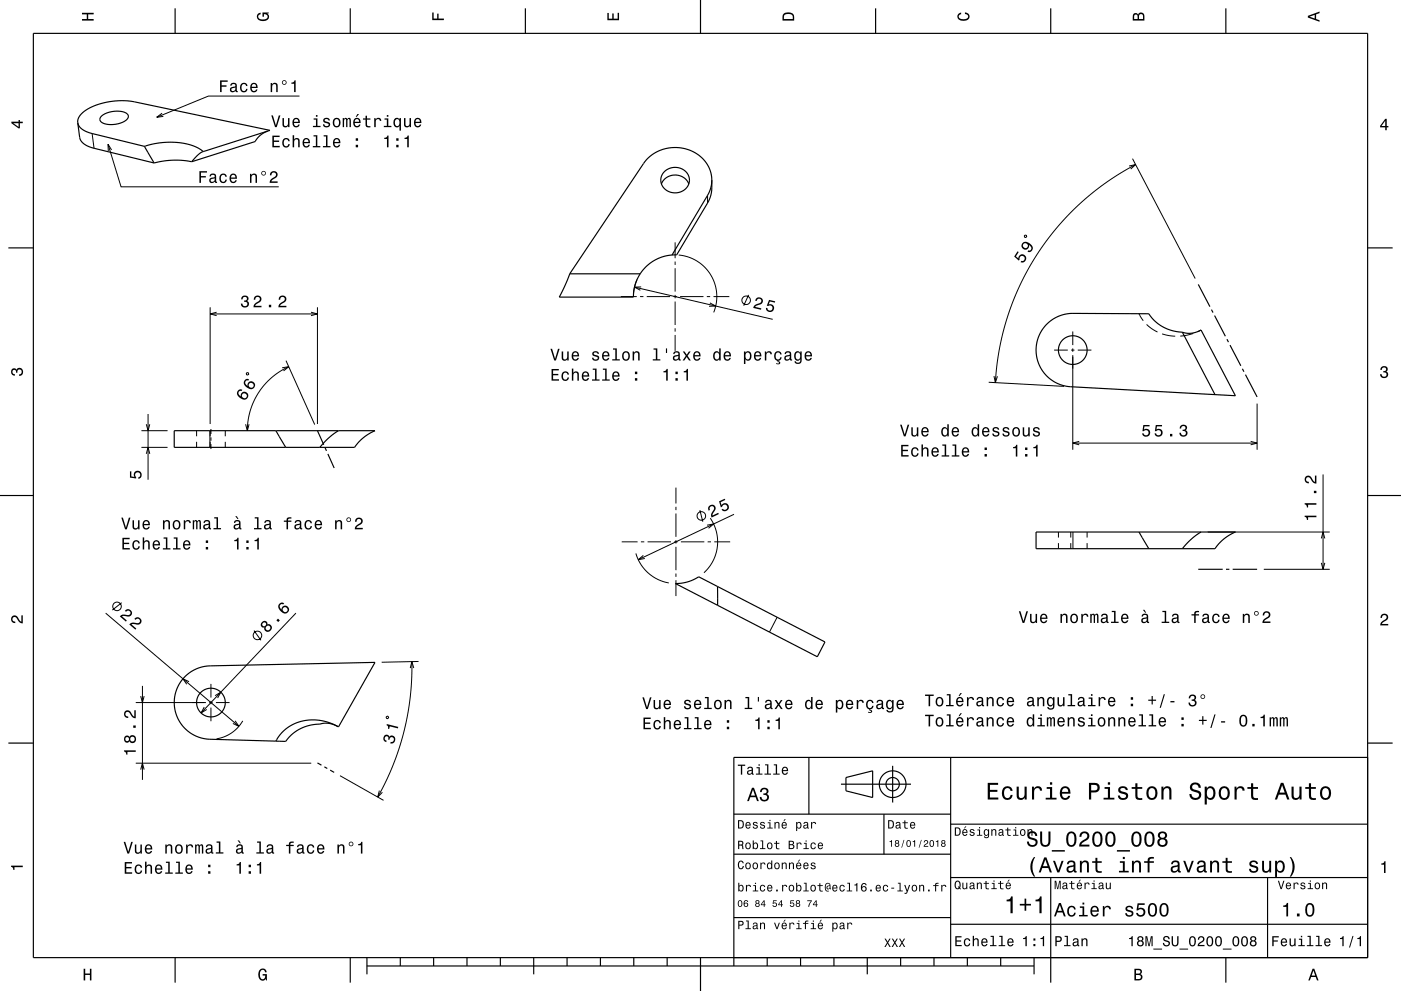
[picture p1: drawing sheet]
<svg xmlns="http://www.w3.org/2000/svg" width="420mm" height="297mm" viewBox="0 0 420 297" stroke-linecap="round" stroke-linejoin="round" font-family="sans-serif">
<g fill="none" stroke="#000" stroke-width=".3">
<path d="M48.6 33.9l-1.6 1.2 2-.2M89.8 28.8h-27.3l-15.5 6.3M27.6 40l.6 4.4M32.4 43.2l3.9 12.8h47.3M33.5 44.9l-1.1-1.7 .1 2M212.1 58.6v2.2M338.5 49.8l1.9-.5-1.4 1.4M339.5 47.6l18.8 35.9M340.4 49.3l-4.5 2.6-4 2.6-4 3-4 3.4-3.6 3.5-3.3 3.7-3.2 3.9-2.9 4.3-2.5 4.1-2.5 4.9-1.9 4.3-2 5.4-1.3 4.6-1.2 5.4-.7 4.9-.4 4.8M202.4 72.6v4.8M202.4 78.4v1M203.5 76.4l2.8 .6 2.7 1.3 2.4 1.9 1.8 2.4 1.1 2.5 .6 2.9-.2 3-.7 2.6"/>
<path d="M307.2 70.5l.5 .1v.5l-.6-.1zM63 92.1v35M63 94.1h32.2M64.9 93.6l-1.9 .5 1.9 .5M93.2 93.6l2 .5-2 .5M95.2 92.1v35M186.1 88.9h4.8M190.2 86.1l41.5 9.6M191 83.8l-.7 1.9-.4 2.3M191.9 88.9h1M192.2 86l-2 .1 1.8 .9M193.9 88.9h7"/>
<path d="M201.9 88.9h1M202.4 80.4v7M202.4 88.4v1M202.4 90.4v7M202.4 98.4v1M203.9 88.9h7M211.9 88.9h1M212.8 90.8l1.8 .9-2 .1M213.9 88.9h4.7M224.4 88.4l-1.4 3.2M321.6 99.3v4.1M341.5 94l1.2 2.1"/>
<path d="M343.7 97.2l1.7 1.4 1.6 .9M357.7 99.9l-3.9 .8M359.9 99l-.8 .4M359.9 99h.1M74 111.7l.5 .1-.1 .5h-.5zM84.6 110.2l2-.3-1.6 1.3M85.7 108.1l8.6 19.2M86.6 109.9l-2.9 1.6-2.2 1.6-2.3 2.3-1.6 2.2-1.6 2.8-1 2.6-.7 3.2-.1 2.9M202.4 100.4v4.7M296.4 114.6l22.6 1.2M298 112.7l.4 2 .6-1.9M316 104.9h4.1"/>
<path d="M321.1 104.9h1M321.6 104.4v1M321.6 106.4v28.4M323.1 104.9h4.1M348.4 100.1l3.9 .7M42.4 134.1h7.8M42.4 129.1h7.8M43.9 127.1l.5 2 .5-2M43.9 136l.5-1.9 .5 1.9M44.4 124.1v19.7M58.9 129.1v1.6M58.9 132.4v1.7"/>
<path d="M62.9 129.1v5M63 129.1v1.6M63 132.4v1.7M63.2 128.6v1.5M63.2 131.1v1M63.2 133.1v1.5M67.5 129.1v1.6M67.5 132.4v1.7M73.6 127.1l.6 2 .5-2M321.6 132.8h55.3M323.5 132.3l-1.9 .5 1.9 .5M374.9 132.3l2 .5-2 .5"/>
<path d="M376.9 121v13.8M202.6 146.1v4.8M202.6 151.9v1M202.6 153.9v7M209.8 152.9l.9 3.5M212 157.4l1.9-.4-1.5 1.3M212.9 155.3l1.1 1.9 .8 2.1 .3 2.5-.1 2.2-.5 2.2-.9 2.1-1 1.7-1.6 1.6M220 154.1l-28.7 13.6M317.3 159.4v1.7M321 159.4v1.7M321.7 159.4v5M325.9 159.4v1.7"/>
<path d="M362.1 159.4h36.5M396.6 142.2v28.4M186.4 162.4h4.7M190.6 165.9l1.5 3.2 2.2 2.6 2.9 2 3.3 1M192.1 162.4h1M192.9 166.4l-1.6 1.3 2-.3M194.1 162.4h7M202.1 162.4h1M202.6 161.9v1M202.6 163.9v7M202.6 171.9v1M202.6 173.9v4.7"/>
<path d="M204.1 162.4h7M212.1 162.4h1M214.1 162.4h4.8M317.3 162.8v1.6M321 162.8v1.6M325.9 162.8v1.6M378.9 170.6h19.7M396.1 168.7l.5 1.9 .6-1.9M396.1 161.4l.5-2 .6 2M31.7 183.8l39.9 33.9M36.5 180.6l-2.8 2.2M76.2 189l2 2.9"/>
<path d="M88.7 183.7l-28.4 30M123.5 198.3l-.1 5.4-.4 5.2-.7 4.9-1.2 5.4-1.4 4.8-1.7 5-2.2 5-2.6 4.9M125.5 198.2l-11.1 .3M233 185l-2.3 4.4M40.7 210.6h21M42.2 208.6l.5 2 .5-2M42.7 205.6v28.1M56.7 204.3l-1.9-.9 1.2 1.7M61.2 211.9l-.9 1.8 1.7-1.1M62.7 210.6h1M63.2 205v4.1M63.2 210.1v1"/>
<path d="M63.2 212.1v4M64.5 208.5l1.7-1.1-1 1.8M64.7 210.6h4.1M70.5 216l1.1 1.7-1.8-.9M72.8 216l-1.6 2.1-1.9 1.6-2.2 1.2-2.2 .5M115.8 214.8l.5-.1 .1 .5-.5 .1zM124 200.2l-.5-1.9-.5 1.9M40.7 228.7h52.6M42.2 230.7l.5-2 .5 2M101.9 232.5l13.1 7.4M113.7 236.9l-.5 2 1.4-1.4"/>
<circle cx="223.7" cy="90" r="1.28"/>
<circle cx="210.3" cy="154.6" r="1.28"/>
<circle cx="35.1" cy="181.7" r="1.28"/>
<circle cx="77.2" cy="190.4" r="1.28"/>
</g>
<g fill="none" stroke="#000" stroke-width=".35">
<path d="M10 10h400v277h-400zM52.5 2.5v7.5M105 2.5v7.5M157.5 2.5v7.5M210 0v10M262.5 2.5v7.5M315 2.5v7.5M367.5 2.5v7.5M23.3 36.8l.2-1.3 .7-1.2 1.4-1.2 2-1.1 2.3-.9 2.7-.6 4.9-.3 2.7 .3 40.7 8.6-20 6.3M23.3 36.8l.3 .8 .6 .8 2.3 1.3 16.8 4.2M23.3 36.8l.7 4.9 .7 1 1.2 .9 2.1 .8 18.2 4.4M30.5 34.8a7.1 7.1 0 0 1 7.7-.6 1.46 1.46 0 0 1-1.1 2.3l-2.6 .8a4.2 4.2 0 0 1-4.5-1.3v-.7z"/>
<path d="M80.2 39.3l-2.2 1.3-1.5 1.8-19 6.1M43.3 43.9l4.6-1.1 5.4-.1 4.6 1 1.7 .8 1.3 .9M43.3 43.9l2.9 4.9M57.5 48.5l-2.8-.4-2.9-.1-2.8 .3-2.8 .5M60.9 45.4l-1.4 .9-2 2.2M198.3 55.1a4.5 4.5 0 0 1 4.1-2.6 4.5 4.5 0 0 1 4.1 2.6M199.1 51.5a4.3 4.3 0 0 1 4.9-1.1 4.3 4.3 0 0 1 2.6 4.3 4.4 4.4 0 0 1-4.6 3.1 4.4 4.4 0 0 1-3.9-4l.2-1.1zM206.7 54h.1M213.4 54l-.1 3.5-.8 2.5-9.6 16.4-3.3 .3-3 1.1-2.5 1.7-2.2 2.6M213.4 54l-.4-2.6-1.1-2.3-1.8-2.1-2.6-1.7-3.1-.9-2.7-.2-3 .6-2.8 1.3-1.7 1.3-1.2 1.5-22.2 33.2M213.4 54l-.3 2.1-.8 2.1-10.8 18.2M2.5 74.3h7.5"/>
<path d="M410 74.3h7.5M170.8 82.1l-3.1 6.9h22.2l.5-3.5 1.5-3.4M170.8 82.1h21.1M354.5 99.6l-3.3-.6-2.8-1.1-2.3-1.8-1.7-2.1-23-.1-1.7 .2-2 .5-2 1-1.7 1.4-1.5 1.7-1.1 2-.5 1.9-.3 2.2 .2 2 .9 2.9 2 2.8 2.5 2 3.3 1.2 44.7 2.6M354.5 99.6l9.7 18.7M359.2 85.2l3.5 6.7M360.1 98.9l-2.9 1h-1.3l-1.4-.3M360.1 98.9l10.3 19.7-6.2-.3M360.1 98.9l-.2 .1M363.2 92.8l.4 .9M364.1 94.6l3.3 6.2M367.8 101.7l.5 .8"/>
<path d="M368.7 103.4l3.3 6.2M372.5 110.5l.4 .9M373.4 112.3l3.5 6.7M52.2 129.1h60.2l-3.4 2.1-1.6 1.4-1.1 1.5h-54.1zM82.7 129.1l3 5M95.2 129.1l1.9 4.2M97.5 134.2l.4 .9M98.3 136l1.9 4.3M101.5 129.1l-2.8 2-2.8 3M0 148.5h10M310.6 159.4h59.8l-3.5 2.1-2.7 2.9h-53.6zM341.5 159.4l2.9 5"/>
<path d="M360.1 159.4l-2.8 2.1-2.8 2.9M410 148.5h10M202.5 174.9l3.7-.5 3.3-1.5 37.8 19.5-2.3 4.4zM215.1 175.8v5.6M359.2 170.6h7.3M367.5 170.6h1M369.5 170.6h7.4M55.6 202.7l1.5-1.3 1.8-.9 1.9-.7 1.7-.2 49.9-1.1-10.9 19.4-1.6-.8-1.8-.4-5.5 .7-2 .7-2 1.1-1.7 1.5-1.2 1.5-23.3-.7-2.7-.5-2.4-1.2-2-1.6-1.5-2-1-2.2-.5-2.5v-2.2l.7-2.7 1-2zM101.3 217.8l-2.5-1.2-2.8-.7-2.7-.1-2.6 .3-2.7 .9-2.1 1.3-1.9 1.9-1.3 1.9M2.5 222.7h7.5M95.2 228.6l1.2 .7M97.2 229.8l.9 .5"/>
<path d="M99 230.8l1.2 .7M242.5 227v17M252.1 235h21M253.6 233l8-2v8l-8-2zM267.6 229.5v11M285 227v60M410 222.7h7.5M410 227h-190v62.5M220 244h65M220 256h65M265 244v12M285 247h125"/>
<path d="M220 275h65M285 277h125M285 263h125M315 263v31.5M380 263v24M52.5 287v7.5M105 287v7.5M110 289.5h200M110 287v5M120 287v2.5M130 287v2.5M140 287v2.5"/>
<path d="M150 287v2.5M160 287v5M170 287v2.5M180 287v2.5M190 287v2.5M200 287v2.5M210 287v10M230 287v2.5M240 287v2.5M250 287v2.5M260 287v5M270 287v2.5"/>
<path d="M280 287v2.5M290 287v2.5M300 287v2.5M310 287v5M367.5 287v7.5"/>
<circle cx="321.6" cy="104.9" r="4.3"/>
<circle cx="63.2" cy="210.6" r="4.3"/>
<circle cx="267.6" cy="235" r="4"/>
<circle cx="267.6" cy="235" r="2"/>
</g>
<g fill="#000">
<path d="M24.6 3.8h3.5v.5h-1.7v1.4h1.7v.5h-3.5v-.5h1.4v-1.4h-1.4z" fill-rule="evenodd"/>
<path d="M77.3 4.2l.8-.4v.5l-.3 .1a.68 .68 0 0 0-.4 .6 .68 .68 0 0 0 .4 .6 1.68 1.68 0 0 0 2.4-.6 .93 .93 0 0 0-1.1-.8v.8h-.4v-1.3h1.9v.3l-.5 .1 .4 .4a1.19 1.19 0 0 1-.9 1.7 1.9 1.9 0 0 1-2.6-1.3z" fill-rule="evenodd"/>
<path d="M129.6 3.8h.4v1.8h1.1v-1.5h.4v1.5h1.6v.4h-3.5z" fill-rule="evenodd"/>
<path d="M182.1 3.9h.4v1.7h1.1v-1.6h.4v1.6h1.2v-1.8h.4v2.3h-3.5z" fill-rule="evenodd"/>
<path d="M235 4a2.21 2.21 0 0 0-.4 2.2h3.5v-1.2a1.92 1.92 0 0 0-3.1-1zM235.3 4.4l.4-.2a1.45 1.45 0 0 1 2 .8v.7h-2.7l.1-1z" fill-rule="evenodd"/>
<path d="M287.3 4.2l.8-.4v.4l-.3 .1a.66 .66 0 0 0-.4 .6 .66 .66 0 0 0 .4 .6 1.69 1.69 0 0 0 2.5-.5 .9 .9 0 0 0-1-.8v-.5a1.24 1.24 0 0 1 1.4 1.1 1.24 1.24 0 0 1-1.1 1.4 1.93 1.93 0 0 1-2.6-1.2z" fill-rule="evenodd"/>
<path d="M339.8 4.2l-.2 2h3.5v-1.4a.98 .98 0 0 0-.7-1 .98 .98 0 0 0-1.2 .6 .84 .84 0 0 0-1.4-.2zM340.1 4.5l.4-.1 .4 .1 .1 1.2h-1zM341.6 4.4l.4-.2a.58 .58 0 0 1 .7 .7v.8h-1.2z" fill-rule="evenodd"/>
<path d="M392.1 4.7v.6l3.5 1.2v-.4l-1-.4v-1.4l1-.4v-.4zM392.6 5l1.5-.5v1z" fill-rule="evenodd"/>
<path d="M3.4 36.5v.4l2.1 1.6h.5v-1.6h.8v-.4h-.8v-.5h-.4v.5zM4 36.9h1.6v1.1z" fill-rule="evenodd"/>
<path d="M66 24.1v3.5h.4v-1.6h1.5v-.4h-1.5v-1.1h1.9v-.4zM69.3 25l-.3 .7h.4a.55 .55 0 0 1 .7-.6 .55 .55 0 0 1 .4 .8l-.2 .1a.91 .91 0 0 0-1.3 .5 .91 .91 0 0 0 .7 1.2l.9-.5 .1 .4h.6v-.3l-.3-.1v-1.6a1.02 1.02 0 0 0-.7-.8 1.02 1.02 0 0 0-1 .2zM69.5 26.5l1.1-.3a.77 .77 0 0 1-.2 .9 .77 .77 0 0 1-.9 .1zM72.3 25.2a1.45 1.45 0 0 0-.3 1.7 1.45 1.45 0 0 0 1.5 .7l.6-.5 .1-.5h-.4l-.4 .7a1.02 1.02 0 0 1-1-1.1 1.02 1.02 0 0 1 1-1l.4 .6h.4a1.09 1.09 0 0 0-.8-1 1.09 1.09 0 0 0-1.1 .4zM75.3 25.2a1.45 1.45 0 0 0-.3 1.6 1.45 1.45 0 0 0 1.5 .8l.7-.8h-.4l-.6 .5a.75 .75 0 0 1-.7-.9h1.7a1.16 1.16 0 0 0-.5-1.4 1.16 1.16 0 0 0-1.4 .2zM75.6 25.4l.3-.2a.67 .67 0 0 1 .7 .1 .67 .67 0 0 1 .2 .7h-1.3zM81.1 24.9v2.7h.5v-1.6a.63 .63 0 0 1 .5-.8 .63 .63 0 0 1 .7 .7v1.7h.4v-1.8a.89 .89 0 0 0-.6-1 .89 .89 0 0 0-1 .5v-.4zM84.5 24.7a.71 .71 0 0 0 1.4 0 .71 .71 0 0 0-1.4 0zM84.7 24.7a.5 .5 0 0 1 1 0 .5 .5 0 0 1-1 0zM87.4 24.8v.3h.8v2.5h.4v-3.5h-.3a.78 .78 0 0 1-.9 .7z" fill-rule="evenodd"/>
<path d="M81.3 34.6l1.2 3.5h.5l1.1-3.5h-.5l-.9 3-.9-3zM84.7 35.4v1.8a.89 .89 0 0 0 .6 1 .89 .89 0 0 0 1.1-.5v.4h.4v-2.7h-.5v1.6a.65 .65 0 0 1-.3 .7 .65 .65 0 0 1-.9-.3v-2zM88 35.7a1.45 1.45 0 0 0-.3 1.6 1.45 1.45 0 0 0 1.5 .8l.7-.8h-.5l-.6 .5a.76 .76 0 0 1-.7-.9h1.8a1.16 1.16 0 0 0-.5-1.4 1.16 1.16 0 0 0-1.4 .2zM88.3 35.9l.2-.2a.66 .66 0 0 1 .7 .1 .66 .66 0 0 1 .2 .7h-1.3zM94 35.5v.4h.7v1.8h-.9v.4h2.3v-.4h-.9v-2.2zM94.7 34.5v.5h.5v-.5zM97.1 35.5l-.2 .3a.96 .96 0 0 0 1.2 1.2l.3 .1a.6 .6 0 0 1-.5 .8 .6 .6 0 0 1-.7-.6h-.4a1.03 1.03 0 0 0 1.3 .9 1.03 1.03 0 0 0 .7-1.4l-1.4-.5a.54 .54 0 0 1 .4-.7 .54 .54 0 0 1 .7 .5h.4a1.09 1.09 0 0 0-1.8-.6zM100.1 35.7a1.45 1.45 0 0 0-.3 1.7 1.45 1.45 0 0 0 1.6 .7 1.45 1.45 0 0 0 .7-1.8 1.45 1.45 0 0 0-1.7-.9zM100.4 36a.67 .67 0 0 1 .7-.3 .67 .67 0 0 1 .5 .6 .93 .93 0 0 1 0 1.1 .93 .93 0 0 1-1 .3 1.37 1.37 0 0 1-.2-1.7zM102.7 35.4v2.7h.4v-1.8l.3-.6h.2l.2 .3v2.1h.4v-2.1l.3-.3 .3 .5v1.9h.4v-1.9a.69 .69 0 0 0-.5-.9l-.6 .4-.5-.4-.5 .4v-.3zM107.2 34.2l-.6 .8h.3l.7-.8zM106.2 35.7a1.45 1.45 0 0 0-.3 1.6 1.45 1.45 0 0 0 1.5 .8l.7-.8h-.5l-.6 .5a.76 .76 0 0 1-.7-.9h1.8a1.17 1.17 0 0 0-.5-1.4 1.17 1.17 0 0 0-1.4 .2zM106.5 35.9l.2-.2a.67 .67 0 0 1 .7 .1 .67 .67 0 0 1 .3 .7h-1.4zM109.6 34.7v.8h-.8v.4h.8v1.8a1.05 1.05 0 0 0 1.4 .5v-.4a.68 .68 0 0 1-1-.4v-1.5h1v-.4h-1v-.8zM112.2 35.4v2.7h.4v-1.5a.66 .66 0 0 1 .4-.8 .66 .66 0 0 1 .8 .2l.1 .2h.4a.89 .89 0 0 0-.7-.9 .89 .89 0 0 0-1 .5v-.4zM115.3 35.5v.4h.7v1.8h-.9v.4h2.2v-.4h-.9v-2.2zM116 34.5v.5h.4v-.5zM118.2 35.7a1.49 1.49 0 0 0-.3 1.5 1.49 1.49 0 0 0 1.3 1l.6-.5v1.4h.4v-3.7h-.4v.4l-.4-.4a.91 .91 0 0 0-1.2 .3zM118.6 36a.62 .62 0 0 1 .7-.3 .62 .62 0 0 1 .4 .6 .91 .91 0 0 1 0 1 .91 .91 0 0 1-.9 .4l-.4-.5zM121.1 35.4v1.8a.89 .89 0 0 0 .6 1 .89 .89 0 0 0 1.1-.5v.4h.4v-2.7h-.4v1.6a.65 .65 0 0 1-.4 .7 .65 .65 0 0 1-.8-.3v-2zM124.4 35.7a1.45 1.45 0 0 0-.3 1.6 1.45 1.45 0 0 0 1.5 .8l.7-.8h-.5l-.5 .5a.76 .76 0 0 1-.7-.9h1.7a1.16 1.16 0 0 0-.5-1.4 1.16 1.16 0 0 0-1.4 .2zM124.7 35.9l.3-.2a.66 .66 0 0 1 .6 .1 .66 .66 0 0 1 .3 .7h-1.3z" fill-rule="evenodd"/>
<path d="M415.3 35.6l-1.6 2.1v.5h1.6v.8h.4v-.8h.5v-.4h-.5v-2.2zM415.3 36.2v1.6h-1.1z" fill-rule="evenodd"/>
<path d="M59.8 51.3v3.5h.4v-1.6h1.5v-.4h-1.5v-1.1h1.9v-.4zM63.1 52.2l-.3 .7h.4a.55 .55 0 0 1 .7-.6 .55 .55 0 0 1 .4 .8l-.2 .1a.91 .91 0 0 0-1.3 .5 .91 .91 0 0 0 .7 1.2l.9-.5 .1 .4h.6v-.3l-.3-.1v-1.6a1.02 1.02 0 0 0-1.7-.6zM63.3 53.7l1.1-.3a.77 .77 0 0 1-.2 .9 .77 .77 0 0 1-.9 .1zM66.1 52.4a1.45 1.45 0 0 0-.3 1.7 1.45 1.45 0 0 0 1.5 .7l.6-.5 .1-.5h-.4l-.4 .7a1.01 1.01 0 0 1-1-1.1 1.01 1.01 0 0 1 1-1l.4 .6h.4a1.09 1.09 0 0 0-.8-1 1.09 1.09 0 0 0-1.1 .4zM69.1 52.4a1.46 1.46 0 0 0-.3 1.6 1.46 1.46 0 0 0 1.5 .8l.7-.8h-.4l-.6 .5a.76 .76 0 0 1-.7-.9h1.7a1.17 1.17 0 0 0-.5-1.4 1.17 1.17 0 0 0-1.4 .2zM69.5 52.6l.2-.2a.67 .67 0 0 1 .7 .1 .67 .67 0 0 1 .2 .7h-1.3zM74.9 52.1v2.7h.5v-1.6a.63 .63 0 0 1 .5-.8 .63 .63 0 0 1 .7 .7v1.7h.4v-1.8a.89 .89 0 0 0-.6-1 .89 .89 0 0 0-1 .5v-.4zM78.3 51.9a.71 .71 0 0 0 1.4 0 .71 .71 0 0 0-1.4 0zM78.5 51.9a.5 .5 0 0 1 1 0 .5 .5 0 0 1-1 0zM81.2 51.6l-.3 .9h.5a.7 .7 0 0 1 .5-.8 .7 .7 0 0 1 .8 .5 .7 .7 0 0 1-.5 .9l-.3 .1a1.63 1.63 0 0 0-1.1 1.6h2.4v-.4h-1.9l.9-.8a1.17 1.17 0 0 0 .9-1.7 1.17 1.17 0 0 0-1.9-.3z" fill-rule="evenodd"/>
<path d="M81.6 40.6v3.5h2.3v-.4h-1.8v-1.2h1.6v-.4h-1.6v-1h1.7v-.5zM84.9 41.7a1.45 1.45 0 0 0-.2 1.7 1.45 1.45 0 0 0 1.5 .8l.6-.6 .1-.4h-.5l-.4 .6a1.01 1.01 0 0 1-.9-1 1.01 1.01 0 0 1 .9-1l.4 .5h.5a1.09 1.09 0 0 0-.8-.9 1.09 1.09 0 0 0-1.2 .3zM87.7 40.5v3.6h.5v-1.5a.63 .63 0 0 1 .4-.8 .63 .63 0 0 1 .8 .4v1.9h.4v-1.7a.88 .88 0 0 0-.6-1 .88 .88 0 0 0-1 .4v-1.3zM91 41.7a1.45 1.45 0 0 0-.3 1.7 1.45 1.45 0 0 0 1.5 .8l.7-.8h-.5l-.5 .4a.76 .76 0 0 1-.7-.9h1.7a1.17 1.17 0 0 0-.5-1.3 1.17 1.17 0 0 0-1.4 .1zM91.4 41.9l.2-.1a.67 .67 0 0 1 .7 .1 .67 .67 0 0 1 .2 .6h-1.3zM94 40.5v.4h.7v2.9h-.9v.3h2.2v-.3h-.9v-3.3zM97 40.5v.4h.7v2.9h-.9v.3h2.3v-.3h-.9v-3.3zM100.1 41.7a1.45 1.45 0 0 0-.2 1.7 1.45 1.45 0 0 0 1.4 .8l.7-.8h-.4l-.6 .4a.76 .76 0 0 1-.7-.9h1.7a1.17 1.17 0 0 0-.4-1.3 1.17 1.17 0 0 0-1.5 .1zM100.5 41.9l.2-.1a.66 .66 0 0 1 .7 .1 .66 .66 0 0 1 .2 .6h-1.3zM106.6 43.4v.7h.7v-.7zM106.6 41.4v.8h.7v-.8z" fill-rule="evenodd"/>
<path d="M115.2 41.3v.4h.8v2.4h.5v-3.5h-.4a.77 .77 0 0 1-.9 .7zM118.8 43.4v.7h.7v-.7zM118.8 41.4v.8h.7v-.8zM121.3 41.3v.4h.8v2.4h.4v-3.5h-.3a.78 .78 0 0 1-.9 .7z" fill-rule="evenodd"/>
<path d="M305.1 75.3l-1.1 1.6 1.4 1.2 .3-.3a.8 .8 0 0 1 .4-1.2 .8 .8 0 0 1 1.1 .8 .8 .8 0 0 1-1 .8l-.3 .4a1.21 1.21 0 0 0 1.7-.7 1.21 1.21 0 0 0-.9-1.6 1.21 1.21 0 0 0-1.4 1.2l-.7-.7 .8-1.3zM306.8 72.6a1.15 1.15 0 0 0-.5 1.5 1.15 1.15 0 0 0 1.4 .6 1.15 1.15 0 0 0 .8-1.3 1.02 1.02 0 0 1 .6 1.4l-.4 .3-.4-.1-.3 .4a1.23 1.23 0 0 0 1.6-.7 1.23 1.23 0 0 0-.7-1.6 1.86 1.86 0 0 0-2.1-.5zM306.7 73.6a.75 .75 0 0 1 1.5 0 .75 .75 0 0 1-1.5 0z" fill-rule="evenodd"/>
<path d="M72.6 88.9l-.3 .8h.4a.62 .62 0 0 1 .4-.7 .62 .62 0 0 1 .8 .2 .62 .62 0 0 1-.2 .8l-.5 .1v.4a.72 .72 0 0 1 .9 .4 .72 .72 0 0 1-.5 .9 .72 .72 0 0 1-.9-.5v-.3h-.5a1.18 1.18 0 0 0 1.5 1.2 1.18 1.18 0 0 0 .6-1.9l-.2-.1a1.01 1.01 0 0 0 0-1.5 1.01 1.01 0 0 0-1.5 .2zM76.4 88.9l-.3 .9h.4a.71 .71 0 0 1 .5-.8 .71 .71 0 0 1 .9 .5 .71 .71 0 0 1-.5 .8l-.3 .2a1.63 1.63 0 0 0-1.1 1.6h2.4v-.4h-1.9l.8-.8a1.17 1.17 0 0 0 1-1.7 1.17 1.17 0 0 0-1.9-.3zM80.6 91.3v.8h.7v-.8zM83.9 88.9l-.4 .9h.5a.71 .71 0 0 1 .5-.8 .71 .71 0 0 1 .9 .5 .71 .71 0 0 1-.5 .8l-.3 .2a1.63 1.63 0 0 0-1.1 1.6h2.4v-.4h-1.9l.8-.8a1.17 1.17 0 0 0 1-1.7 1.17 1.17 0 0 0-1.9-.3z" fill-rule="evenodd"/>
<path d="M226.9 89.3l-.5 .8 .4 .1a.71 .71 0 0 1 .7-.7 .71 .71 0 0 1 .7 .7 .71 .71 0 0 1-.6 .7l-.4 .1a1.63 1.63 0 0 0-1.4 1.3l2.3 .5 .1-.4-1.8-.4 1-.6a1.17 1.17 0 0 0 1.3-1.4 1.17 1.17 0 0 0-1.8-.7zM230.6 89.9l-.7 1.7 .4 .1a.8 .8 0 0 1 1.2 .1 .8 .8 0 0 1-.3 1.2 .8 .8 0 0 1-1.1-.7l-.5-.1a1.21 1.21 0 0 0 1.2 1.4 1.21 1.21 0 0 0 1.2-1.4 1.21 1.21 0 0 0-1.6-1l.4-.8 1.5 .3 .1-.4z" fill-rule="evenodd"/>
<path d="M3.6 110.6a.86 .86 0 0 1 1.4 .2 1.12 1.12 0 0 1 1.5-.4 1.12 1.12 0 0 1 .3 1.6l-.5 .6-.6 .1v-.5a.72 .72 0 0 0 .9-.6 .72 .72 0 0 0-.8-.8 .72 .72 0 0 0-.6 .9h-.4a.62 .62 0 0 0-.4-.8 .62 .62 0 0 0-.8 .5 .62 .62 0 0 0 .5 .7h.4l-.1 .5a1.17 1.17 0 0 1-1-.7 1.17 1.17 0 0 1 .2-1.3z" fill-rule="evenodd"/>
<path d="M71.5 116.9a1.48 1.48 0 0 0 .7 2.5 1.26 1.26 0 0 0 1.9 .1 1.26 1.26 0 0 0-.2-1.9 1.11 1.11 0 0 0-1.3 0 1.11 1.11 0 0 0-.4 1.2 1.02 1.02 0 0 1-.6-1.4l.3-.3 .5 .1 .2-.4-.4-.1zM72.5 118.6a.75 .75 0 0 1 1.5 0 .75 .75 0 0 1-1.5 0zM73.6 113.7a1.47 1.47 0 0 0 .6 2.6 1.26 1.26 0 0 0 1.9 0 1.26 1.26 0 0 0-.2-1.8 1.11 1.11 0 0 0-1.3 0 1.11 1.11 0 0 0-.4 1.2 1.02 1.02 0 0 1-.6-1.4l.4-.3 .4 .1 .3-.4-.8-.1zM74.5 115.5a.75 .75 0 0 1 1.5 0 .75 .75 0 0 1-1.5 0z" fill-rule="evenodd"/>
<path d="M165.4 110.6v3.5h2.2v-.4h-1.8v-1.2h1.6v-.4h-1.6v-1.1h1.7v-.4zM168.6 111.7a1.45 1.45 0 0 0-.2 1.6 1.45 1.45 0 0 0 1.5 .8l.6-.5 .1-.5h-.5l-.4 .6a1.01 1.01 0 0 1-.9-1 1.01 1.01 0 0 1 .9-1l.4 .6h.5a1.09 1.09 0 0 0-.8-1 1.09 1.09 0 0 0-1.2 .4zM171.4 110.5v3.6h.5v-1.6a.63 .63 0 0 1 .5-.8 .63 .63 0 0 1 .7 .7v1.7h.4v-1.8a.88 .88 0 0 0-.6-1 .88 .88 0 0 0-1 .5v-1.3zM174.7 111.7a1.45 1.45 0 0 0-.3 1.6 1.45 1.45 0 0 0 1.5 .8l.7-.8h-.4l-.6 .5a.76 .76 0 0 1-.7-.9h1.7a1.16 1.16 0 0 0-.5-1.4 1.16 1.16 0 0 0-1.4 .2zM175.1 111.9l.2-.2a.67 .67 0 0 1 .7 .1 .67 .67 0 0 1 .2 .7h-1.3zM177.7 110.5v.3h.7v2.9h-.9v.4h2.2v-.4h-.9v-3.2zM180.7 110.5v.3h.7v2.9h-.9v.4h2.3v-.4h-.9v-3.2zM183.8 111.7a1.45 1.45 0 0 0-.2 1.6 1.45 1.45 0 0 0 1.4 .8l.7-.8h-.4l-.6 .5a.76 .76 0 0 1-.7-.9h1.7a1.16 1.16 0 0 0-.4-1.4 1.16 1.16 0 0 0-1.5 .2zM184.2 111.9l.2-.2a.67 .67 0 0 1 .7 .1 .67 .67 0 0 1 .2 .7h-1.3zM190.3 113.3v.8h.7v-.8zM190.3 111.4v.7h.7v-.7z" fill-rule="evenodd"/>
<path d="M165 104.5l1.2 3.5h.5l1.1-3.5h-.5l-.9 3-.9-3zM168.4 105.3v1.8a.89 .89 0 0 0 .6 1 .89 .89 0 0 0 1.1-.5v.4h.4v-2.7h-.5v1.6a.65 .65 0 0 1-.3 .8 .65 .65 0 0 1-.8-.3l-.1-2.1zM171.7 105.6a1.45 1.45 0 0 0-.3 1.7 1.45 1.45 0 0 0 1.5 .8l.7-.8h-.5l-.6 .4a.76 .76 0 0 1-.7-.9h1.8a1.17 1.17 0 0 0-.5-1.4 1.17 1.17 0 0 0-1.4 .2zM172 105.8l.2-.1a.67 .67 0 0 1 .7 .1 .67 .67 0 0 1 .2 .6h-1.3zM177.8 105.5l-.2 .2a.96 .96 0 0 0 1.2 1.2l.3 .1a.6 .6 0 0 1-.5 .8 .6 .6 0 0 1-.7-.6h-.4a1.03 1.03 0 0 0 1.3 1 1.03 1.03 0 0 0 .6-1.5l-1.3-.5a.54 .54 0 0 1 .4-.6 .54 .54 0 0 1 .6 .5l.5-.1a1.09 1.09 0 0 0-1.8-.5zM180.8 105.6a1.45 1.45 0 0 0-.3 1.7 1.45 1.45 0 0 0 1.5 .8l.7-.8h-.5l-.6 .4a.76 .76 0 0 1-.7-.9h1.8a1.17 1.17 0 0 0-.5-1.4 1.17 1.17 0 0 0-1.4 .2zM181.1 105.8l.2-.1a.67 .67 0 0 1 .7 .1 .67 .67 0 0 1 .2 .6h-1.3zM183.8 104.4v.4h.7v2.9h-.9v.3h2.2v-.3h-.9v-3.3zM186.8 105.6a1.45 1.45 0 0 0-.2 1.7 1.45 1.45 0 0 0 1.6 .7 1.45 1.45 0 0 0 .6-1.7 1.45 1.45 0 0 0-1.6-1zM187.1 105.9a.67 .67 0 0 1 .7-.2 .67 .67 0 0 1 .5 .5 .93 .93 0 0 1 0 1.1 .93 .93 0 0 1-.9 .4 1.36 1.36 0 0 1-.3-1.8zM189.7 105.3v2.7h.4v-1.5a.63 .63 0 0 1 .4-.8 .63 .63 0 0 1 .8 .3v2h.5v-1.7a.89 .89 0 0 0-.7-1 .89 .89 0 0 0-1 .4v-.4zM195.9 104.4v.4h.7v2.9h-.9v.3h2.3v-.3h-.9v-3.3zM199.6 104.4v1.4h.4v-1.4zM202.1 105.5l-.3 .6h.4a.55 .55 0 0 1 .7-.5 .55 .55 0 0 1 .4 .8h-.2a.91 .91 0 0 0-1.3 .5 .91 .91 0 0 0 .7 1.2l.9-.4 .1 .3h.6v-.3h-.3v-1.6a1.02 1.02 0 0 0-.7-.9 1.02 1.02 0 0 0-1 .3zM202.3 107l1.1-.3a.77 .77 0 0 1-.2 .8 .77 .77 0 0 1-.9 .1zM204.7 105.3l.9 1.3-1 1.4h.6l.7-1 .7 1h.5l-1-1.4 .9-1.3h-.5l-.6 1-.7-1zM208.1 105.6a1.46 1.46 0 0 0-.3 1.7 1.46 1.46 0 0 0 1.5 .8l.7-.8h-.5l-.5 .4a.76 .76 0 0 1-.7-.9h1.7a1.17 1.17 0 0 0-.5-1.4 1.17 1.17 0 0 0-1.4 .2zM208.4 105.8l.3-.1a.67 .67 0 0 1 .7 .1 .67 .67 0 0 1 .2 .6h-1.3zM214.1 105.6a1.49 1.49 0 0 0-.3 1.6 1.49 1.49 0 0 0 1.3 .9l.5-.5v.4h.4v-3.6h-.4v1.3a.89 .89 0 0 0-1.5-.1zM214.4 105.9a.62 .62 0 0 1 .7-.2 .62 .62 0 0 1 .5 .5 .91 .91 0 0 1 0 1.1 .91 .91 0 0 1-1 .4l-.3-.6zM217.2 105.6a1.46 1.46 0 0 0-.2 1.7 1.46 1.46 0 0 0 1.4 .8l.7-.8h-.4l-.6 .4a.76 .76 0 0 1-.7-.9h1.7a1.17 1.17 0 0 0-.4-1.4 1.17 1.17 0 0 0-1.5 .2zM217.6 105.8l.2-.1a.67 .67 0 0 1 .7 .1 .67 .67 0 0 1 .2 .6h-1.3zM223 105.3v3.8h.5v-1.5a.93 .93 0 0 0 1 .5 .93 .93 0 0 0 .7-.8 1.27 1.27 0 0 0 0-1.5 1.27 1.27 0 0 0-1.4-.4l-.3 .3v-.4zM223.7 105.9a.63 .63 0 0 1 .6-.2 .63 .63 0 0 1 .5 .5v.5a.84 .84 0 0 1-.6 1 1.19 1.19 0 0 1-.5-1.8zM226.3 105.6a1.45 1.45 0 0 0-.2 1.7 1.45 1.45 0 0 0 1.4 .8l.7-.8h-.4l-.6 .4a.76 .76 0 0 1-.7-.9h1.8a1.17 1.17 0 0 0-.5-1.4 1.17 1.17 0 0 0-1.5 .2zM226.7 105.8l.2-.1a.67 .67 0 0 1 .7 .1 .67 .67 0 0 1 .2 .6h-1.3zM229.3 105.3v2.7h.4v-1.5a.66 .66 0 0 1 .4-.8 .66 .66 0 0 1 .8 .2l.1 .3h.4a.9 .9 0 0 0-.7-.9 .9 .9 0 0 0-1 .5v-.5zM233.1 108v.5l.4 .1v.3l-.8-.1a.6 .6 0 0 0 .8 .4 .6 .6 0 0 0 .3-.8zM232.4 105.6a1.45 1.45 0 0 0-.3 1.7 1.45 1.45 0 0 0 1.6 .8l.5-.6 .1-.4h-.4l-.4 .6a1.01 1.01 0 0 1-1-1 1.01 1.01 0 0 1 1-1l.4 .5h.4a1.09 1.09 0 0 0-.7-.9 1.09 1.09 0 0 0-1.2 .3zM235.5 105.5l-.3 .6h.4a.55 .55 0 0 1 .7-.5 .55 .55 0 0 1 .4 .8h-.2a.91 .91 0 0 0-1.3 .5 .91 .91 0 0 0 .7 1.2l.9-.4 .1 .3h.6v-.3h-.3v-1.6a1.02 1.02 0 0 0-1.7-.6zM235.7 107l1.1-.3a.77 .77 0 0 1-.2 .8 .77 .77 0 0 1-.9 .1zM238.4 105.6a1.49 1.49 0 0 0-.3 1.6 1.49 1.49 0 0 0 1.3 .9l.5-.5a.73 .73 0 0 1-.3 1 .73 .73 0 0 1-1-.3h-.4a1.1 1.1 0 0 0 1.2 .8 1.1 1.1 0 0 0 .9-1.2v-2.6h-.4v.5l-.3-.4a.91 .91 0 0 0-1.2 .2zM238.7 105.9a.63 .63 0 0 1 .7-.2 .63 .63 0 0 1 .5 .5 .92 .92 0 0 1 0 1.1 .92 .92 0 0 1-1 .4l-.3-.6zM241.5 105.6a1.45 1.45 0 0 0-.3 1.7 1.45 1.45 0 0 0 1.5 .8l.7-.8h-.5l-.5 .4a.76 .76 0 0 1-.7-.9h1.7a1.17 1.17 0 0 0-.5-1.4 1.17 1.17 0 0 0-1.4 .2zM241.8 105.8l.3-.1a.67 .67 0 0 1 .6 .1 .67 .67 0 0 1 .3 .6h-1.3z" fill-rule="evenodd"/>
<path d="M198.9 111.2v.4h.8v2.5h.5v-3.5h-.4a.77 .77 0 0 1-.9 .6zM202.5 113.3v.8h.7v-.8zM202.5 111.4v.7h.7v-.7zM205 111.2v.4h.8v2.5h.4v-3.5h-.3a.77 .77 0 0 1-.9 .6z" fill-rule="evenodd"/>
<path d="M414.1 110a1.01 1.01 0 0 1 1.5-.2 1.01 1.01 0 0 1 0 1.6 1.12 1.12 0 0 1 .4 1.5 1.12 1.12 0 0 1-1.6 .3l-.6-.5-.1-.6h.5a.72 .72 0 0 0 .7 .9 .72 .72 0 0 0 .7-.8 .72 .72 0 0 0-.9-.6v-.4a.62 .62 0 0 0 .8-.4 .62 .62 0 0 0-.5-.8 .62 .62 0 0 0-.7 .5v.4h-.5z" fill-rule="evenodd"/>
<path d="M270.2 133.3v3.5h2.2v-.4h-1.8v-1.2h1.6v-.4h-1.6v-1.1h1.7v-.4zM273.4 134.4a1.45 1.45 0 0 0-.2 1.7 1.45 1.45 0 0 0 1.5 .7l.6-.5 .1-.4h-.4l-.5 .6a1.02 1.02 0 0 1-.9-1 1.02 1.02 0 0 1 1-1l.3 .5h.5a1.09 1.09 0 0 0-.8-.9 1.09 1.09 0 0 0-1.2 .3zM276.2 133.2v3.6h.5v-1.5a.63 .63 0 0 1 .4-.8 .63 .63 0 0 1 .8 .3v2h.5v-1.8a.88 .88 0 0 0-.6-.9 .88 .88 0 0 0-1.1 .4v-1.3zM279.5 134.4a1.46 1.46 0 0 0-.2 1.6 1.46 1.46 0 0 0 1.4 .9l.7-.9h-.4l-.6 .5a.76 .76 0 0 1-.7-.9h1.7a1.17 1.17 0 0 0-.4-1.4 1.17 1.17 0 0 0-1.5 .2zM279.9 134.6l.2-.1a.67 .67 0 0 1 .7 .1 .67 .67 0 0 1 .2 .6h-1.3zM282.5 133.2v.4h.7v2.9h-.9v.3h2.3v-.3h-1v-3.3zM285.5 133.2v.4h.7v2.9h-.9v.3h2.3v-.3h-.9v-3.3zM288.6 134.4a1.45 1.45 0 0 0-.2 1.6 1.45 1.45 0 0 0 1.4 .9l.7-.9h-.4l-.6 .5a.76 .76 0 0 1-.7-.9h1.8a1.17 1.17 0 0 0-.5-1.4 1.17 1.17 0 0 0-1.5 .2zM289 134.6l.2-.1a.67 .67 0 0 1 .7 .1 .67 .67 0 0 1 .2 .6h-1.3zM295.2 136.1v.7h.7v-.7zM295.2 134.1v.8h.7v-.8z" fill-rule="evenodd"/>
<path d="M269.8 127.3l1.2 3.5h.5l1.1-3.5h-.5l-.9 3-.9-3zM273.2 128.1v1.8a.89 .89 0 0 0 .6 .9 .89 .89 0 0 0 1.1-.4v.4h.4v-2.7h-.4v1.5a.64 .64 0 0 1-.4 .8 .64 .64 0 0 1-.8-.3l-.1-2zM276.5 128.4a1.45 1.45 0 0 0-.3 1.6 1.45 1.45 0 0 0 1.5 .8l.7-.8h-.5l-.6 .5a.76 .76 0 0 1-.7-.9h1.8a1.16 1.16 0 0 0-.5-1.4 1.16 1.16 0 0 0-1.4 .2zM276.8 128.6l.2-.2a.67 .67 0 0 1 .7 .1 .67 .67 0 0 1 .3 .7h-1.4zM282.4 128.4a1.49 1.49 0 0 0-.2 1.5 1.49 1.49 0 0 0 1.2 .9l.6-.4v.4h.4v-3.6h-.4v1.3a.89 .89 0 0 0-1.6-.1zM282.8 128.6a.62 .62 0 0 1 .7-.2 .62 .62 0 0 1 .4 .6 .91 .91 0 0 1 .1 1 .91 .91 0 0 1-1 .4l-.3-.5zM285.6 128.4a1.45 1.45 0 0 0-.3 1.6 1.45 1.45 0 0 0 1.5 .8l.7-.8h-.5l-.6 .5a.76 .76 0 0 1-.7-.9h1.8a1.16 1.16 0 0 0-.5-1.4 1.16 1.16 0 0 0-1.4 .2zM285.9 128.6l.2-.2a.67 .67 0 0 1 .7 .1 .67 .67 0 0 1 .3 .7h-1.4zM291.6 128.4a1.49 1.49 0 0 0-.3 1.5 1.49 1.49 0 0 0 1.3 .9l.5-.4v.4h.4v-3.6h-.4v1.3a.89 .89 0 0 0-1.5-.1zM291.9 128.6a.62 .62 0 0 1 .7-.2 .62 .62 0 0 1 .4 .6 .91 .91 0 0 1 .1 1 .91 .91 0 0 1-1 .4l-.3-.5zM294.7 128.4a1.46 1.46 0 0 0-.3 1.6 1.46 1.46 0 0 0 1.5 .8l.7-.8h-.5l-.5 .5a.76 .76 0 0 1-.7-.9h1.7a1.17 1.17 0 0 0-.5-1.4 1.17 1.17 0 0 0-1.4 .2zM295 128.6l.3-.2a.67 .67 0 0 1 .6 .1 .67 .67 0 0 1 .3 .7h-1.3zM297.8 128.2l-.2 .2a.96 .96 0 0 0 1.2 1.3l.3 .1a.6 .6 0 0 1-.5 .7 .6 .6 0 0 1-.7-.6h-.4a1.03 1.03 0 0 0 1.3 1 1.03 1.03 0 0 0 .6-1.5l-1.3-.4a.54 .54 0 0 1 .4-.7 .54 .54 0 0 1 .6 .5h.5a1.09 1.09 0 0 0-1.8-.6zM300.8 128.2l-.2 .2a.96 .96 0 0 0 1.2 1.3l.3 .1a.6 .6 0 0 1-.5 .7 .6 .6 0 0 1-.7-.6h-.4a1.03 1.03 0 0 0 1.3 1 1.03 1.03 0 0 0 .7-1.5l-1.4-.4a.54 .54 0 0 1 .4-.7 .54 .54 0 0 1 .7 .5h.4a1.09 1.09 0 0 0-1.8-.6zM303.8 128.4a1.45 1.45 0 0 0-.3 1.7 1.45 1.45 0 0 0 1.6 .7 1.45 1.45 0 0 0 .7-1.8 1.45 1.45 0 0 0-1.7-.9zM304.1 128.6a.67 .67 0 0 1 .7-.2 .67 .67 0 0 1 .5 .6 .93 .93 0 0 1 0 1 .93 .93 0 0 1-1 .4 1.36 1.36 0 0 1-.2-1.8zM306.6 128.1v1.8a.89 .89 0 0 0 .6 .9 .89 .89 0 0 0 1.1-.4v.4h.4v-2.7h-.4v1.5a.65 .65 0 0 1-.4 .8 .65 .65 0 0 1-.8-.3l-.1-2zM309.9 128.2l-.2 .2a.96 .96 0 0 0 1.2 1.3l.3 .1a.6 .6 0 0 1-.5 .7 .6 .6 0 0 1-.7-.6h-.4a1.03 1.03 0 0 0 1.3 1 1.03 1.03 0 0 0 .7-1.5l-1.4-.4a.54 .54 0 0 1 .4-.7 .54 .54 0 0 1 .7 .5h.4a1.09 1.09 0 0 0-1.8-.6z" fill-rule="evenodd"/>
<path d="M303.7 134v.3h.8v2.5h.5v-3.5h-.4a.78 .78 0 0 1-.9 .7zM307.3 136.1v.7h.7v-.7zM307.3 134.1v.8h.7v-.8zM309.8 134v.3h.8v2.5h.5v-3.5h-.4a.77 .77 0 0 1-.9 .7z" fill-rule="evenodd"/>
<path d="M342.8 127.4l-.3 1.8h.4a.8 .8 0 0 1 1.2-.2 .8 .8 0 0 1-.1 1.2 .8 .8 0 0 1-1.2-.3h-.4a1.21 1.21 0 0 0 1.5 1 1.21 1.21 0 0 0 .8-1.6 1.21 1.21 0 0 0-1.7-.6l.1-.9h1.5v-.4zM346.5 127.4l-.3 1.8h.4a.8 .8 0 0 1 1.3-.2 .8 .8 0 0 1-.1 1.2 .8 .8 0 0 1-1.2-.3h-.5a1.21 1.21 0 0 0 1.5 1 1.21 1.21 0 0 0 .8-1.6 1.21 1.21 0 0 0-1.7-.6l.1-.9h1.6v-.4zM350.8 130v.8h.7v-.8zM354 127.6l-.4 .8h.5a.62 .62 0 0 1 .3-.7 .62 .62 0 0 1 .8 .2 .62 .62 0 0 1-.2 .8l-.5 .1v.4a.72 .72 0 0 1 1 .4 .72 .72 0 0 1-.5 .9 .72 .72 0 0 1-.9-.5l-.1-.3h-.4a1.18 1.18 0 0 0 1.5 1.2 1.18 1.18 0 0 0 .6-1.8l-.3-.2a1.01 1.01 0 0 0 .1-1.5 1.01 1.01 0 0 0-1.5 .2z" fill-rule="evenodd"/>
<path d="M36.4 155.1l1.1 3.5h.5l1.1-3.5h-.5l-.8 3-.9-3zM39.7 155.9v1.8a.89 .89 0 0 0 .6 1 .89 .89 0 0 0 1.1-.5v.4h.4v-2.7h-.4v1.6a.64 .64 0 0 1-.4 .8 .64 .64 0 0 1-.8-.3v-2.1zM43 156.2a1.45 1.45 0 0 0-.2 1.7 1.45 1.45 0 0 0 1.4 .8l.7-.8h-.4l-.6 .4a.75 .75 0 0 1-.7-.9h1.7a1.16 1.16 0 0 0-.4-1.4 1.16 1.16 0 0 0-1.5 .2zM43.4 156.4l.2-.1a.67 .67 0 0 1 .7 .1 .67 .67 0 0 1 .2 .6h-1.3zM48.9 155.9v2.7h.4v-1.5a.63 .63 0 0 1 .4-.8 .63 .63 0 0 1 .8 .3v2h.5v-1.7a.89 .89 0 0 0-.7-1 .89 .89 0 0 0-1 .4v-.4zM52.1 156.2a1.45 1.45 0 0 0-.2 1.7 1.45 1.45 0 0 0 1.5 .7 1.45 1.45 0 0 0 .7-1.7 1.45 1.45 0 0 0-1.7-1zM52.4 156.5a.67 .67 0 0 1 .7-.3 .67 .67 0 0 1 .5 .6 .93 .93 0 0 1 0 1.1 .93 .93 0 0 1-1 .4 1.36 1.36 0 0 1-.2-1.8zM55.1 155.9v2.7h.4v-1.5a.67 .67 0 0 1 .4-.8 .67 .67 0 0 1 .8 .2l.1 .3h.4a.89 .89 0 0 0-.7-.9 .89 .89 0 0 0-1 .5v-.5zM57.8 155.9v2.7h.4v-1.8l.2-.6h.3l.1 .3v2.1h.4v-2l.4-.4 .2 .5v1.9h.4v-1.8a.69 .69 0 0 0-.5-1l-.5 .4-.5-.4-.5 .4v-.3zM61.3 156.1l-.3 .6h.4a.55 .55 0 0 1 .7-.5 .55 .55 0 0 1 .4 .8h-.2a.91 .91 0 0 0-1.3 .5 .91 .91 0 0 0 .7 1.2l.9-.4 .1 .3h.6v-.3h-.3v-1.7a1.02 1.02 0 0 0-.7-.8 1.02 1.02 0 0 0-1 .3zM61.5 157.6l1.1-.3a.77 .77 0 0 1-.2 .8 .77 .77 0 0 1-.9 .1zM64.2 155v.4h.7v2.9h-.9v.3h2.3v-.3h-.9v-3.3zM70.5 154.7l.7 .9h.3l-.5-.9zM70.4 156.1l-.3 .6h.4a.55 .55 0 0 1 .7-.5 .55 .55 0 0 1 .4 .8h-.2a.91 .91 0 0 0-1.3 .5 .91 .91 0 0 0 .7 1.2l.9-.4 .1 .3h.6v-.3h-.3v-1.7a1.02 1.02 0 0 0-.7-.8 1.02 1.02 0 0 0-1 .3zM70.6 157.6l1.1-.3a.77 .77 0 0 1-.2 .8 .77 .77 0 0 1-.9 .1zM76.4 155v.4h.7v2.9h-1v.3h2.3v-.3h-.9v-3.3zM79.5 156.1l-.3 .6h.4a.55 .55 0 0 1 .7-.5 .55 .55 0 0 1 .4 .8h-.2a.91 .91 0 0 0-1.3 .5 .91 .91 0 0 0 .7 1.2l.9-.4 .1 .3h.6v-.3h-.3v-1.7a1.02 1.02 0 0 0-1.7-.5zM79.7 157.6l1.1-.3a.77 .77 0 0 1-.2 .8 .77 .77 0 0 1-.9 .1zM85.1 156v.4h.8v2.2h.4v-2.2h1.1v-.4h-1.1l.1-.4 1-.2v-.4a.95 .95 0 0 0-1.1 0 .95 .95 0 0 0-.4 1zM88.6 156.1l-.3 .6h.4a.55 .55 0 0 1 .7-.5 .55 .55 0 0 1 .4 .8h-.2a.91 .91 0 0 0-1.3 .5 .91 .91 0 0 0 .7 1.2l.9-.4 .1 .3h.6v-.3h-.3v-1.7a1.02 1.02 0 0 0-1.7-.5zM88.8 157.6l1.1-.3a.77 .77 0 0 1-.2 .8 .77 .77 0 0 1-.9 .1zM91.6 156.2a1.45 1.45 0 0 0-.3 1.7 1.45 1.45 0 0 0 1.6 .8l.5-.6 .1-.4h-.4l-.4 .6a1.02 1.02 0 0 1-1-1 1.02 1.02 0 0 1 1-1l.4 .5h.4a1.09 1.09 0 0 0-.7-.9 1.09 1.09 0 0 0-1.2 .3zM94.6 156.2a1.45 1.45 0 0 0-.2 1.7 1.45 1.45 0 0 0 1.4 .8l.7-.8h-.4l-.6 .4a.76 .76 0 0 1-.7-.9h1.8a1.17 1.17 0 0 0-.5-1.4 1.17 1.17 0 0 0-1.5 .2zM95 156.4l.2-.1a.67 .67 0 0 1 .7 .1 .67 .67 0 0 1 .2 .6h-1.3zM100.5 155.9v2.7h.4v-1.5a.63 .63 0 0 1 .5-.9 .63 .63 0 0 1 .7 .7v1.7h.5v-1.7a.89 .89 0 0 0-.6-1 .89 .89 0 0 0-1.1 .4v-.4zM103.8 155.8a.71 .71 0 0 0 1.4 0 .71 .71 0 0 0-1.4 0zM104.1 155.8a.48 .48 0 0 1 .9 0 .48 .48 0 0 1-.9 0zM106.8 155.4l-.4 1h.5a.7 .7 0 0 1 .5-.9 .7 .7 0 0 1 .9 .5 .7 .7 0 0 1-.5 .9l-.3 .2a1.63 1.63 0 0 0-1.1 1.5h2.4v-.4h-1.9l.8-.8a1.17 1.17 0 0 0 .9-1.7 1.17 1.17 0 0 0-1.8-.3z" fill-rule="evenodd"/>
<path d="M39 141.3h.4v1.5l.9 .1a1.21 1.21 0 0 1 .6-1.7 1.21 1.21 0 0 1 1.6 .8 1.21 1.21 0 0 1-1 1.5v-.5a.8 .8 0 0 0 .3-1.2 .8 .8 0 0 0-1.2 0 .8 .8 0 0 0 .2 1.2v.4l-1.8-.3z" fill-rule="evenodd"/>
<path d="M212.5 151.7l-.2 .8 .1 .5 .5-.2a.71 .71 0 0 1 .1-.9 .71 .71 0 0 1 .9 0 .71 .71 0 0 1 0 1l-.2 .3a1.63 1.63 0 0 0-.4 1.9l2.2-1-.2-.4-1.7 .8 .4-1.1a1.16 1.16 0 0 0 .3-1.7 1.16 1.16 0 0 0-1.8 0zM215.6 150.3l.5 1.8 .4-.2a.8 .8 0 0 1 1-.7 .8 .8 0 0 1 .5 1.1 .8 .8 0 0 1-1.3 .2l-.4 .2a1.21 1.21 0 0 0 1.8 .3 1.21 1.21 0 0 0 0-1.8 1.21 1.21 0 0 0-1.8 .2l-.3-.9 1.4-.7-.1-.3z" fill-rule="evenodd"/>
<path d="M391.1 154.5v.4a.77 .77 0 0 1 .7 .9h.3v-.8h2.5v-.5zM391.1 150.8v.4a.77 .77 0 0 1 .7 .9h.3v-.8h2.5v-.5zM393.9 147.1v.7h.7v-.7zM391.4 142.9a1.2 1.2 0 0 0-.2 1.3 1.2 1.2 0 0 0 1.2 .7v-.5a.7 .7 0 0 1-.9-.5 .7 .7 0 0 1 .5-.9 .7 .7 0 0 1 .9 .5l.2 .3a1.64 1.64 0 0 0 1.5 1.1v-2.4h-.4v1.9l-.4-.3-.8-1.1a1.1 1.1 0 0 0-1.6-.1z" fill-rule="evenodd"/>
<path d="M36.7 161.2v3.5h2.2v-.4h-1.7v-1.2h1.5v-.4h-1.5v-1.1h1.7v-.4zM40 162.3a1.45 1.45 0 0 0-.3 1.6 1.45 1.45 0 0 0 1.5 .8l.6-.5 .1-.5h-.4l-.4 .6a1.02 1.02 0 0 1-1-1 1.02 1.02 0 0 1 1-1l.4 .6h.4a1.09 1.09 0 0 0-.8-1 1.09 1.09 0 0 0-1.1 .4zM42.8 161.1v3.6h.4v-1.6a.63 .63 0 0 1 .4-.8 .63 .63 0 0 1 .8 .4v2h.5v-1.8a.88 .88 0 0 0-.6-1 .88 .88 0 0 0-1.1 .5v-1.3zM46 162.3a1.46 1.46 0 0 0-.2 1.6 1.46 1.46 0 0 0 1.4 .8l.7-.8h-.4l-.6 .5a.75 .75 0 0 1-.7-.9h1.8a1.17 1.17 0 0 0-.5-1.4 1.17 1.17 0 0 0-1.5 .2zM46.4 162.5l.2-.2a.67 .67 0 0 1 .7 .1 .67 .67 0 0 1 .2 .7h-1.3zM49 161.1v.3h.7v2.9h-.9v.4h2.3v-.4h-.9v-3.2zM52.1 161.1v.3h.7v2.9h-.9v.4h2.2v-.4h-.9v-3.2zM55.2 162.3a1.45 1.45 0 0 0-.3 1.6 1.45 1.45 0 0 0 1.4 .8l.7-.8h-.4l-.6 .5a.76 .76 0 0 1-.7-.9h1.8a1.17 1.17 0 0 0-.5-1.4 1.17 1.17 0 0 0-1.4 .2zM55.5 162.5l.2-.2a.67 .67 0 0 1 .7 .1 .67 .67 0 0 1 .2 .7h-1.3zM61.7 163.9v.8h.7v-.8zM61.7 162v.7h.7v-.7z" fill-rule="evenodd"/>
<path d="M70.2 161.8v.4h.9v2.5h.4v-3.5h-.3a.77 .77 0 0 1-1 .6zM73.8 163.9v.8h.7v-.8zM73.8 162v.7h.7v-.7zM76.3 161.8v.4h.8v2.5h.5v-3.5h-.4a.78 .78 0 0 1-.9 .6z" fill-rule="evenodd"/>
<path d="M3.6 184.7a1.22 1.22 0 0 1 2 .8l.8 .8v-1.9h.4v2.4a2.76 2.76 0 0 1-2-1.8 .69 .69 0 0 0-1.1 .5 .69 .69 0 0 0 .9 .8v.4a1.19 1.19 0 0 1-1.2-.6 1.19 1.19 0 0 1 .2-1.4z" fill-rule="evenodd"/>
<path d="M37.5 183l.3 .4a.7 .7 0 0 1 .9-.3 .7 .7 0 0 1 .3 .9 .7 .7 0 0 1-.9 .3h-.3a1.63 1.63 0 0 0-1.9 .4l1.8 1.6 .3-.3-1.4-1.3h1.1a1.18 1.18 0 0 0 1.7-.3 1.18 1.18 0 0 0-.3-1.6 1.18 1.18 0 0 0-1.6 .2zM40.3 185.4l.3 .4a.71 .71 0 0 1 1-.3 .71 .71 0 0 1 .3 .9 .71 .71 0 0 1-.9 .3h-.4a1.63 1.63 0 0 0-1.8 .4l1.8 1.6 .3-.3-1.5-1.3h1.2a1.18 1.18 0 0 0 1.6-.3 1.18 1.18 0 0 0-.2-1.6 1.18 1.18 0 0 0-1.7 .2z" fill-rule="evenodd"/>
<path d="M78.5 186.5a.89 .89 0 0 0-.3 1.1 .89 .89 0 0 0 1.1 .4 1.09 1.09 0 0 0 1 1.3 1.09 1.09 0 0 0 1.1-1.2 1.09 1.09 0 0 0-1.3-1 .89 .89 0 0 0-.5-1 .89 .89 0 0 0-1.1 .4zM79.6 188.2a.75 .75 0 0 1 1.5 0 .75 .75 0 0 1-1.5 0zM78.6 187.1a.6 .6 0 0 1 1.2 0 .6 .6 0 0 1-1.2 0zM83.3 185.4l-.4 .5 .5 .5 .5-.5zM83.7 181a1.57 1.57 0 0 0 .6 2.3 1.26 1.26 0 0 0 1.8 .4 1.26 1.26 0 0 0 .2-1.9 1.11 1.11 0 0 0-1.3-.2 1.11 1.11 0 0 0-.6 1.1 1.03 1.03 0 0 1-.4-1.5l.4-.2 .5 .2 .3-.4a.98 .98 0 0 0-1.5 .2zM84.7 182.7a.75 .75 0 0 1 1.5 0 .75 .75 0 0 1-1.5 0z" fill-rule="evenodd"/>
<path d="M305.4 183.2l1.2 3.5h.5l1.1-3.5h-.5l-.9 3-.9-3zM308.8 184v1.8a.89 .89 0 0 0 .6 1 .89 .89 0 0 0 1.1-.5v.4h.4v-2.7h-.4v1.6a.65 .65 0 0 1-.4 .7 .65 .65 0 0 1-.8-.3l-.1-2zM312.1 184.3a1.45 1.45 0 0 0-.3 1.6 1.45 1.45 0 0 0 1.5 .8l.7-.8h-.5l-.6 .5a.76 .76 0 0 1-.7-.9h1.8a1.17 1.17 0 0 0-.5-1.4 1.17 1.17 0 0 0-1.4 .2zM312.4 184.5l.2-.2a.67 .67 0 0 1 .7 .1 .67 .67 0 0 1 .3 .7h-1.4zM317.9 184v2.7h.5v-1.6a.64 .64 0 0 1 .4-.7 .64 .64 0 0 1 .8 .3v2h.4v-1.8a.89 .89 0 0 0-.6-1 .89 .89 0 0 0-1.1 .5v-.4zM321.1 184.3a1.45 1.45 0 0 0-.2 1.7 1.45 1.45 0 0 0 1.6 .7 1.45 1.45 0 0 0 .7-1.8 1.45 1.45 0 0 0-1.7-.9zM321.5 184.6a.67 .67 0 0 1 .7-.3 .67 .67 0 0 1 .5 .6 .93 .93 0 0 1 0 1.1 .93 .93 0 0 1-1 .3 1.37 1.37 0 0 1-.2-1.7zM324.2 184v2.7h.4v-1.6a.66 .66 0 0 1 .4-.7 .66 .66 0 0 1 .8 .2v.2h.5a.89 .89 0 0 0-.7-.9 .89 .89 0 0 0-1 .5v-.4zM326.9 184v2.7h.4v-2.1l.2-.3h.3l.1 .3v2.1h.4v-2.1l.3-.3 .3 .5v1.9h.4v-1.9a.69 .69 0 0 0-.5-.9l-.6 .4-.5-.4-.5 .4v-.3zM330.4 184.1l-.3 .7h.4a.55 .55 0 0 1 .7-.6 .55 .55 0 0 1 .3 .8l-.2 .1a.91 .91 0 0 0-1.3 .5 .91 .91 0 0 0 .8 1.2l.9-.5 .1 .4h.5v-.3l-.2-.1v-1.6a1.02 1.02 0 0 0-1.7-.6zM330.5 185.6l1.1-.3a.77 .77 0 0 1-.2 .9 .77 .77 0 0 1-.9 .1zM333.3 183.1v.3h.7v2.9h-.9v.4h2.2v-.4h-.9v-3.2zM336.4 184.3a1.45 1.45 0 0 0-.3 1.6 1.45 1.45 0 0 0 1.5 .8l.7-.8h-.5l-.6 .5a.76 .76 0 0 1-.7-.9h1.8a1.17 1.17 0 0 0-.5-1.4 1.17 1.17 0 0 0-1.4 .2zM336.7 184.5l.2-.2a.67 .67 0 0 1 .7 .1 .67 .67 0 0 1 .2 .7h-1.3zM342.6 182.8l.7 .8h.3l-.5-.8zM342.5 184.1l-.3 .7h.4a.55 .55 0 0 1 .7-.5 .55 .55 0 0 1 .4 .7l-.2 .1a.91 .91 0 0 0-1.3 .5 .91 .91 0 0 0 .7 1.2l.9-.5 .1 .4h.6v-.3l-.3-.1v-1.6a1.02 1.02 0 0 0-.7-.8 1.02 1.02 0 0 0-1 .2zM342.7 185.6l1.1-.3a.77 .77 0 0 1-.2 .9 .77 .77 0 0 1-.9 .1zM348.5 183.1v.3h.7v2.9h-.9v.4h2.2v-.4h-.9v-3.2zM351.6 184.1l-.3 .7h.4a.55 .55 0 0 1 .7-.6 .55 .55 0 0 1 .4 .8l-.2 .1a.91 .91 0 0 0-1.3 .5 .91 .91 0 0 0 .7 1.2l.9-.5 .1 .4h.6v-.3l-.3-.1v-1.6a1.02 1.02 0 0 0-1.7-.6zM351.8 185.6l1.1-.3a.77 .77 0 0 1-.2 .9 .77 .77 0 0 1-.9 .1zM357.2 184.1v.4h.8v2.2h.5v-2.2h1v-.4h-1v-.4l1-.2v-.4a.95 .95 0 0 0-1.1 0 .95 .95 0 0 0-.4 1zM360.7 184.1l-.2 .7h.3a.55 .55 0 0 1 .7-.6 .55 .55 0 0 1 .4 .8l-.2 .1a.91 .91 0 0 0-1.3 .5 .91 .91 0 0 0 .7 1.2l.9-.5 .1 .4h.6v-.3l-.2-.1-.1-1.6a1.02 1.02 0 0 0-1.7-.6zM360.9 185.6l1.1-.3a.77 .77 0 0 1-.2 .9 .77 .77 0 0 1-.9 .1zM363.7 184.3a1.45 1.45 0 0 0-.3 1.7 1.45 1.45 0 0 0 1.6 .7l.5-.5 .1-.5h-.4l-.4 .7a1.02 1.02 0 0 1-1-1.1 1.02 1.02 0 0 1 1-1l.4 .6h.4a1.09 1.09 0 0 0-.7-1 1.09 1.09 0 0 0-1.2 .4zM366.7 184.3a1.45 1.45 0 0 0-.2 1.6 1.45 1.45 0 0 0 1.4 .8l.7-.8h-.4l-.6 .5a.76 .76 0 0 1-.7-.9h1.8a1.17 1.17 0 0 0-.5-1.4 1.17 1.17 0 0 0-1.5 .2zM367.1 184.5l.2-.2a.67 .67 0 0 1 .7 .1 .67 .67 0 0 1 .2 .7h-1.3zM372.6 184v2.7h.4v-1.6a.64 .64 0 0 1 .4-.7 .64 .64 0 0 1 .8 .3v2h.5v-1.8a.89 .89 0 0 0-.6-1 .89 .89 0 0 0-1.1 .5v-.4zM375.9 183.8a.75 .75 0 0 0 1.5 0 .75 .75 0 0 0-1.5 0zM376.2 183.8a.48 .48 0 0 1 .9 0 .48 .48 0 0 1-.9 0zM378.9 183.5l-.4 .9h.5a.7 .7 0 0 1 .5-.8 .7 .7 0 0 1 .9 .5 .7 .7 0 0 1-.5 .9l-.3 .1a1.63 1.63 0 0 0-1.1 1.6h2.4v-.4h-1.9l.8-.8a1.17 1.17 0 0 0 1-1.7 1.17 1.17 0 0 0-1.9-.3z" fill-rule="evenodd"/>
<path d="M414.2 184.2a1.18 1.18 0 0 1 1.9 .3 1.18 1.18 0 0 1-1 1.7l-.8 .8h1.9v.4h-2.4a2.76 2.76 0 0 1 1.8-2 .69 .69 0 0 0-.5-1.1 .69 .69 0 0 0-.8 .9h-.4z" fill-rule="evenodd"/>
<path d="M192.9 215.1v3.5h2.2v-.5h-1.7v-1.2h1.5v-.4h-1.5v-1h1.7v-.4zM196.2 216.1a1.45 1.45 0 0 0-.3 1.7 1.45 1.45 0 0 0 1.5 .8l.6-.6 .1-.4h-.4l-.4 .6a1.02 1.02 0 0 1-1-1 1.02 1.02 0 0 1 1-1l.4 .5h.4a1.09 1.09 0 0 0-.7-.9 1.09 1.09 0 0 0-1.2 .3zM199 214.9v3.7h.4v-1.6a.63 .63 0 0 1 .4-.8 .63 .63 0 0 1 .8 .4v2h.5v-1.8a.88 .88 0 0 0-.6-1 .88 .88 0 0 0-1.1 .4v-1.3zM202.3 216.1a1.45 1.45 0 0 0-.3 1.7 1.45 1.45 0 0 0 1.4 .8l.7-.8h-.4l-.6 .4a.76 .76 0 0 1-.7-.9h1.8a1.16 1.16 0 0 0-.5-1.3 1.16 1.16 0 0 0-1.4 .1zM202.6 216.3l.2-.1a.67 .67 0 0 1 .7 .1 .67 .67 0 0 1 .2 .7h-1.3zM205.2 214.9v.4h.7v2.9h-.9v.4h2.3v-.4h-.9v-3.3zM208.3 214.9v.4h.7v2.9h-.9v.4h2.2v-.4h-.9v-3.3zM211.4 216.1a1.45 1.45 0 0 0-.3 1.7 1.45 1.45 0 0 0 1.5 .8l.7-.8h-.5l-.6 .4a.76 .76 0 0 1-.7-.9h1.8a1.16 1.16 0 0 0-.5-1.3 1.16 1.16 0 0 0-1.4 .1zM211.7 216.3l.2-.1a.67 .67 0 0 1 .7 .1 .67 .67 0 0 1 .2 .7h-1.3zM217.9 217.8v.8h.7v-.8zM217.9 215.8v.8h.7v-.8z" fill-rule="evenodd"/>
<path d="M192.6 209l1.1 3.5h.5l1.1-3.5h-.5l-.8 3-.9-3zM195.9 209.8v1.8a.89 .89 0 0 0 .7 1 .89 .89 0 0 0 1-.5v.4h.4v-2.7h-.4v1.6a.65 .65 0 0 1-.4 .7 .65 .65 0 0 1-.8-.3v-2zM199.2 210.1a1.45 1.45 0 0 0-.2 1.6 1.45 1.45 0 0 0 1.4 .8l.7-.8h-.4l-.6 .5a.76 .76 0 0 1-.7-.9h1.8a1.16 1.16 0 0 0-.5-1.4 1.16 1.16 0 0 0-1.5 .2zM199.6 210.3l.2-.2a.67 .67 0 0 1 .7 .1 .67 .67 0 0 1 .2 .7h-1.3zM205.3 209.9l-.1 .3a.96 .96 0 0 0 1.1 1.2l.3 .1a.6 .6 0 0 1-.5 .8 .6 .6 0 0 1-.6-.6h-.5a1.03 1.03 0 0 0 1.3 .9 1.03 1.03 0 0 0 .7-1.4l-1.4-.5a.54 .54 0 0 1 .5-.7 .54 .54 0 0 1 .6 .5h.4a1.09 1.09 0 0 0-1.8-.6zM208.3 210.1a1.45 1.45 0 0 0-.2 1.6 1.45 1.45 0 0 0 1.4 .8l.7-.8h-.4l-.6 .5a.76 .76 0 0 1-.7-.9h1.8a1.16 1.16 0 0 0-.5-1.4 1.16 1.16 0 0 0-1.5 .2zM208.7 210.3l.2-.2a.67 .67 0 0 1 .7 .1 .67 .67 0 0 1 .2 .7h-1.3zM211.3 208.9v.4h.7v2.8h-.9v.4h2.3v-.4h-.9v-3.2zM214.4 210.1a1.45 1.45 0 0 0-.3 1.7 1.45 1.45 0 0 0 1.6 .7 1.45 1.45 0 0 0 .7-1.8 1.45 1.45 0 0 0-1.7-.9zM214.7 210.4a.67 .67 0 0 1 .7-.3 .67 .67 0 0 1 .5 .6 .93 .93 0 0 1 0 1.1 .93 .93 0 0 1-1 .3 1.37 1.37 0 0 1-.2-1.7zM217.2 209.8v2.7h.4v-1.6a.63 .63 0 0 1 .4-.7 .63 .63 0 0 1 .8 .3l.1 2h.4v-1.8a.89 .89 0 0 0-.6-1 .89 .89 0 0 0-1.1 .5v-.4zM223.5 208.9v.4h.7v2.8h-1v.4h2.3v-.4h-.9v-3.2zM227.2 208.9v1.4h.3v-1.4zM229.6 209.9l-.2 .7h.4a.55 .55 0 0 1 .6-.5 .55 .55 0 0 1 .4 .7l-.2 .1a.91 .91 0 0 0-1.3 .5 .91 .91 0 0 0 .8 1.2l.9-.4 .1 .3h.5v-.3l-.2-.1v-1.6a1.02 1.02 0 0 0-1.8-.6zM229.8 211.5l1.1-.4a.77 .77 0 0 1-.2 .9 .77 .77 0 0 1-.9 .1zM232.2 209.8l.9 1.3-.9 1.4h.5l.7-1 .7 1h.6l-1-1.4 .9-1.3h-.5l-.7 1-.6-1zM235.7 210.1a1.45 1.45 0 0 0-.3 1.6 1.45 1.45 0 0 0 1.4 .8l.7-.8h-.4l-.6 .5a.76 .76 0 0 1-.7-.9h1.8a1.16 1.16 0 0 0-.5-1.4 1.16 1.16 0 0 0-1.4 .2zM236 210.3l.2-.2a.67 .67 0 0 1 .7 .1 .67 .67 0 0 1 .2 .7h-1.3zM241.6 210.1a1.49 1.49 0 0 0-.3 1.5 1.49 1.49 0 0 0 1.3 1l.6-.5v.4h.4v-3.6h-.4v1.3a.89 .89 0 0 0-1.6-.1zM242 210.4a.62 .62 0 0 1 .7-.3 .62 .62 0 0 1 .4 .6l.1 .4a.83 .83 0 0 1-.7 1.1 1.19 1.19 0 0 1-.5-1.8zM244.8 210.1a1.45 1.45 0 0 0-.3 1.6 1.45 1.45 0 0 0 1.4 .8l.7-.8h-.4l-.6 .5a.76 .76 0 0 1-.7-.9h1.8a1.16 1.16 0 0 0-.5-1.4 1.16 1.16 0 0 0-1.4 .2zM245.1 210.3l.2-.2a.67 .67 0 0 1 .7 .1 .67 .67 0 0 1 .2 .7h-1.3zM250.6 209.8v3.8h.4v-1.5a.93 .93 0 0 0 1 .5 .93 .93 0 0 0 .8-.8 1.27 1.27 0 0 0-.1-1.5 1.27 1.27 0 0 0-1.4-.5l-.3 .4v-.4zM251.2 210.4a.63 .63 0 0 1 .7-.3 .63 .63 0 0 1 .4 .6l.1 .4a.84 .84 0 0 1-.7 1.1 1.18 1.18 0 0 1-.5-1.8zM253.9 210.1a1.45 1.45 0 0 0-.3 1.6 1.45 1.45 0 0 0 1.5 .8l.7-.8h-.5l-.6 .5a.76 .76 0 0 1-.7-.9h1.8a1.16 1.16 0 0 0-.5-1.4 1.16 1.16 0 0 0-1.4 .2zM254.2 210.3l.2-.2a.67 .67 0 0 1 .7 .1 .67 .67 0 0 1 .2 .7h-1.3zM256.8 209.8v2.7h.5v-1.5a.66 .66 0 0 1 .3-.8 .66 .66 0 0 1 .9 .2v.2h.5a.89 .89 0 0 0-.7-.9 .89 .89 0 0 0-1.1 .5v-.4zM260.7 212.5v.5h.3v.4l-.8-.1a.6 .6 0 0 0 .8 .4 .6 .6 0 0 0 .3-.8zM259.9 210.1a1.45 1.45 0 0 0-.2 1.7 1.45 1.45 0 0 0 1.5 .7l.6-.5 .1-.5h-.4l-.5 .7a1.02 1.02 0 0 1-.9-1.1 1.02 1.02 0 0 1 1-1l.3 .6h.5a1.09 1.09 0 0 0-.8-1 1.09 1.09 0 0 0-1.2 .4zM263 209.9l-.2 .7h.4a.55 .55 0 0 1 .6-.5 .55 .55 0 0 1 .4 .7l-.2 .1a.91 .91 0 0 0-1.3 .5 .91 .91 0 0 0 .8 1.2l.9-.4 .1 .3h.5l-.3-.6v-1.4a1.02 1.02 0 0 0-1.7-.6zM263.2 211.5l1.1-.4a.77 .77 0 0 1-.2 .9 .77 .77 0 0 1-.9 .1zM265.9 210.1a1.49 1.49 0 0 0-.3 1.5 1.49 1.49 0 0 0 1.3 1l.6-.5a.73 .73 0 0 1-.3 1 .73 .73 0 0 1-1-.3h-.5a1.1 1.1 0 0 0 1.3 .8 1.1 1.1 0 0 0 .9-1.2v-2.6h-.4v.4l-.4-.4a.9 .9 0 0 0-1.2 .3zM266.3 210.4a.63 .63 0 0 1 .6-.3 .63 .63 0 0 1 .5 .6 .92 .92 0 0 1 0 1 .92 .92 0 0 1-.9 .4l-.4-.5zM269 210.1a1.45 1.45 0 0 0-.2 1.6 1.45 1.45 0 0 0 1.4 .8l.7-.8h-.4l-.6 .5a.76 .76 0 0 1-.7-.9h1.8a1.16 1.16 0 0 0-.5-1.4 1.16 1.16 0 0 0-1.5 .2zM269.4 210.3l.2-.2a.67 .67 0 0 1 .7 .1 .67 .67 0 0 1 .2 .7h-1.3z" fill-rule="evenodd"/>
<path d="M226.4 215.7v.4h.9v2.5h.4v-3.6h-.3a.77 .77 0 0 1-1 .7zM230 217.8v.8h.7v-.8zM230 215.8v.8h.7v-.8zM232.5 215.7v.4h.8v2.5h.5v-3.6h-.3a.77 .77 0 0 1-1 .7z" fill-rule="evenodd"/>
<path d="M277.3 208.2v.4h1.1v3.1h.4v-3.1h1.1v-.4zM280.8 209.2a1.45 1.45 0 0 0-.2 1.7 1.45 1.45 0 0 0 1.5 .8 1.45 1.45 0 0 0 .7-1.8 1.45 1.45 0 0 0-1.6-.9zM281.1 209.5a.67 .67 0 0 1 .7-.2 .67 .67 0 0 1 .5 .5 .93 .93 0 0 1 0 1.1 .93 .93 0 0 1-1 .4 1.36 1.36 0 0 1-.2-1.8zM283.8 208v.4h.7v2.9h-.9v.4h2.3v-.4h-.9v-3.3zM287.9 207.7l-.5 .9h.3l.7-.9zM286.9 209.2a1.45 1.45 0 0 0-.2 1.7 1.45 1.45 0 0 0 1.4 .8l.7-.8h-.4l-.6 .5a.76 .76 0 0 1-.7-1h1.7a1.17 1.17 0 0 0-.4-1.3 1.17 1.17 0 0 0-1.5 .1zM287.3 209.5l.2-.2a.67 .67 0 0 1 .7 .1 .67 .67 0 0 1 .2 .7h-1.3zM289.9 208.9v2.8h.4v-1.6a.66 .66 0 0 1 .4-.8 .66 .66 0 0 1 .8 .3l.1 .2h.4a.89 .89 0 0 0-.7-.9 .89 .89 0 0 0-1 .5v-.5zM293 209.1l-.2 .6h.4a.55 .55 0 0 1 .7-.5 .55 .55 0 0 1 .3 .8h-.2a.91 .91 0 0 0-1.3 .6 .91 .91 0 0 0 .8 1.1l.9-.4 .1 .3 .5 .1v-.4h-.2v-1.6a1.02 1.02 0 0 0-.7-.8 1.02 1.02 0 0 0-1.1 .2zM293.2 210.6l1.1-.3a.77 .77 0 0 1-.2 .9 .77 .77 0 0 1-.9 0zM295.8 208.9v2.8h.4v-1.6a.63 .63 0 0 1 .4-.8 .63 .63 0 0 1 .8 .4v2h.5v-1.8a.89 .89 0 0 0-.6-1 .89 .89 0 0 0-1.1 .5v-.5zM299.1 209.2a1.45 1.45 0 0 0-.3 1.7 1.45 1.45 0 0 0 1.5 .8l.6-.6 .1-.4h-.4l-.4 .6a1.02 1.02 0 0 1-1-1 1.02 1.02 0 0 1 1-1l.4 .5h.4a1.09 1.09 0 0 0-.8-.9 1.09 1.09 0 0 0-1.1 .3zM302.1 209.2a1.45 1.45 0 0 0-.3 1.7 1.45 1.45 0 0 0 1.5 .8l.7-.8h-.5l-.6 .5a.76 .76 0 0 1-.7-1h1.8a1.17 1.17 0 0 0-.5-1.3 1.17 1.17 0 0 0-1.4 .1zM302.4 209.5l.2-.2a.67 .67 0 0 1 .7 .1 .67 .67 0 0 1 .3 .7h-1.4zM308.2 209.1l-.2 .6h.4a.55 .55 0 0 1 .6-.5 .55 .55 0 0 1 .4 .8h-.2a.91 .91 0 0 0-1.3 .6 .91 .91 0 0 0 .8 1.1l.8-.4 .1 .3 .6 .1v-.4h-.2l-.1-1.6a1.02 1.02 0 0 0-.6-.8 1.02 1.02 0 0 0-1.1 .2zM308.4 210.6l1.1-.3a.77 .77 0 0 1-.2 .9 .77 .77 0 0 1-.9 0zM311 208.9v2.8h.4v-1.6a.63 .63 0 0 1 .4-.8 .63 .63 0 0 1 .8 .4v2h.5v-1.8a.89 .89 0 0 0-.6-1 .89 .89 0 0 0-1.1 .5v-.5zM314.1 209.2a1.49 1.49 0 0 0-.2 1.6 1.49 1.49 0 0 0 1.2 .9l.6-.5a.73 .73 0 0 1-.3 1 .73 .73 0 0 1-1-.3h-.4a1.1 1.1 0 0 0 1.2 .8 1.1 1.1 0 0 0 .9-1.2v-2.6h-.4v.5l-.4-.4a.9 .9 0 0 0-1.2 .2zM314.5 209.5a.63 .63 0 0 1 .7-.2 .63 .63 0 0 1 .4 .5 .92 .92 0 0 1 .1 1.1 .92 .92 0 0 1-1 .4l-.4-.5zM317 208.9v1.8a.89 .89 0 0 0 .6 1 .89 .89 0 0 0 1.1-.5v.5h.4v-2.8h-.4v1.6a.64 .64 0 0 1-.4 .8 .64 .64 0 0 1-.8-.3v-2.1zM320.3 208v.4h.7v2.9h-1v.4h2.3v-.4h-.9v-3.3zM323.4 209.1l-.3 .6h.4a.55 .55 0 0 1 .7-.5 .55 .55 0 0 1 .4 .8h-.2a.91 .91 0 0 0-1.3 .6 .91 .91 0 0 0 .7 1.1l.9-.4 .1 .3 .6 .1v-.4h-.3v-1.6a1.02 1.02 0 0 0-.7-.8 1.02 1.02 0 0 0-1 .2zM323.6 210.6l1.1-.3a.77 .77 0 0 1-.2 .9 .77 .77 0 0 1-.9 0zM326.4 209v.4h.7v1.9h-.9v.4h2.2v-.4h-.9v-2.3zM327.1 208v.5h.4v-.5zM329.4 208.9v2.8h.4v-1.6a.66 .66 0 0 1 .4-.8 .66 .66 0 0 1 .8 .3v.2h.5a.89 .89 0 0 0-.7-.9 .89 .89 0 0 0-1 .5v-.5zM332.5 209.2a1.46 1.46 0 0 0-.3 1.7 1.46 1.46 0 0 0 1.4 .8l.7-.8h-.4l-.6 .5a.76 .76 0 0 1-.7-1h1.8a1.17 1.17 0 0 0-.5-1.3 1.17 1.17 0 0 0-1.4 .1zM332.8 209.5l.2-.2a.67 .67 0 0 1 .7 .1 .67 .67 0 0 1 .2 .7h-1.3zM339 210.9v.8h.7v-.8zM339 208.9v.8h.7v-.8zM345.2 208.6v1.1h-1v.3h1v1.1h.4v-1.1h1v-.3h-1v-1.1zM348.9 208.1l-1.2 4h.3l1.2-4zM350.9 210.1v.4h1.2v-.4zM356.7 208.4l-.3 .9h.4a.62 .62 0 0 1 .3-.8 .62 .62 0 0 1 .8 .3 .62 .62 0 0 1-.2 .8h-.5v.4a.72 .72 0 0 1 1 .5 .72 .72 0 0 1-.5 .9 .72 .72 0 0 1-.9-.5l-.1-.3h-.4a1.18 1.18 0 0 0 1.5 1.1 1.18 1.18 0 0 0 .6-1.8l-.2-.1a1.01 1.01 0 0 0 0-1.5 1.01 1.01 0 0 0-1.5 .1zM359.9 208.8a.71 .71 0 0 0 1.4 0 .71 .71 0 0 0-1.4 0zM360.1 208.8a.5 .5 0 0 1 1 0 .5 .5 0 0 1-1 0z" fill-rule="evenodd"/>
<path d="M277.3 214.2v.4h1.1v3.1h.4v-3.1h1.1v-.4zM280.8 215.3a1.45 1.45 0 0 0-.2 1.7 1.45 1.45 0 0 0 1.5 .7 1.45 1.45 0 0 0 .7-1.8 1.45 1.45 0 0 0-1.6-.9zM281.1 215.6a.67 .67 0 0 1 .7-.3 .67 .67 0 0 1 .5 .6 .93 .93 0 0 1 0 1.1 .93 .93 0 0 1-1 .3 1.36 1.36 0 0 1-.2-1.7zM283.8 214.1v.4h.7v2.8h-.9v.4h2.3v-.4h-.9v-3.2zM287.9 213.8l-.5 .8h.3l.7-.8zM286.9 215.3a1.45 1.45 0 0 0-.2 1.6 1.45 1.45 0 0 0 1.4 .8l.7-.8h-.4l-.6 .5a.76 .76 0 0 1-.7-.9h1.7a1.17 1.17 0 0 0-.4-1.4 1.17 1.17 0 0 0-1.5 .2zM287.3 215.5l.2-.2a.67 .67 0 0 1 .7 .1 .67 .67 0 0 1 .2 .7h-1.3zM289.9 215v2.7h.4v-1.5a.66 .66 0 0 1 .4-.8 .66 .66 0 0 1 .8 .2l.1 .2h.4a.89 .89 0 0 0-.7-.9 .89 .89 0 0 0-1 .5v-.4zM293 215.1l-.2 .7h.4a.55 .55 0 0 1 .7-.5 .55 .55 0 0 1 .3 .7l-.2 .1a.91 .91 0 0 0-1.3 .5 .91 .91 0 0 0 .8 1.2l.9-.5 .1 .4h.5v-.3l-.2-.1v-1.6a1.02 1.02 0 0 0-.7-.8 1.02 1.02 0 0 0-1.1 .2zM293.2 216.6l1.1-.3a.77 .77 0 0 1-.2 .9 .77 .77 0 0 1-.9 .1zM295.8 215v2.7h.4v-1.6a.63 .63 0 0 1 .4-.7 .63 .63 0 0 1 .8 .3v2h.5v-1.8a.89 .89 0 0 0-.6-1 .89 .89 0 0 0-1.1 .5v-.4zM299.1 215.3a1.45 1.45 0 0 0-.3 1.7 1.45 1.45 0 0 0 1.5 .7l.6-.5 .1-.5h-.4l-.4 .7a1.02 1.02 0 0 1-1-1.1 1.02 1.02 0 0 1 1-1l.4 .6h.4a1.09 1.09 0 0 0-.8-1 1.09 1.09 0 0 0-1.1 .4zM302.1 215.3a1.45 1.45 0 0 0-.3 1.6 1.45 1.45 0 0 0 1.5 .8l.7-.8h-.5l-.6 .5a.76 .76 0 0 1-.7-.9h1.8a1.17 1.17 0 0 0-.5-1.4 1.17 1.17 0 0 0-1.4 .2zM302.4 215.5l.2-.2a.67 .67 0 0 1 .7 .1 .67 .67 0 0 1 .3 .7h-1.4zM308.1 215.3a1.49 1.49 0 0 0-.3 1.5 1.49 1.49 0 0 0 1.3 1l.5-.5v.4h.4v-3.6h-.4v1.3a.89 .89 0 0 0-1.5-.1zM308.4 215.6a.62 .62 0 0 1 .7-.3 .62 .62 0 0 1 .4 .6 .91 .91 0 0 1 .1 1 .91 .91 0 0 1-1 .4l-.3-.5zM311.2 215.1v.4h.7v1.8h-.9v.4h2.2v-.4h-.9v-2.2zM311.9 214.1v.5h.4v-.5zM313.8 215v2.7h.4v-1.8l.3-.6h.2l.1 .3 .1 2.1h.3l.1-2.1 .3-.3 .3 .5v1.9h.4v-1.9a.69 .69 0 0 0-.5-.9l-.6 .4-.5-.4-.5 .4v-.3zM317.3 215.3a1.45 1.45 0 0 0-.3 1.6 1.45 1.45 0 0 0 1.5 .8l.7-.8h-.5l-.6 .5a.76 .76 0 0 1-.7-.9h1.8a1.17 1.17 0 0 0-.5-1.4 1.17 1.17 0 0 0-1.4 .2zM317.6 215.5l.2-.2a.67 .67 0 0 1 .7 .1 .67 .67 0 0 1 .2 .7h-1.3zM320.1 215v2.7h.4v-1.6a.63 .63 0 0 1 .4-.7 .63 .63 0 0 1 .8 .3v2h.5v-1.8a.89 .89 0 0 0-.6-1 .89 .89 0 0 0-1.1 .5v-.4zM323.4 215.1l-.2 .3a.96 .96 0 0 0 1.2 1.2l.3 .1a.6 .6 0 0 1-.5 .8 .6 .6 0 0 1-.7-.6h-.4a1.03 1.03 0 0 0 1.3 .9 1.03 1.03 0 0 0 .6-1.4l-1.3-.5a.54 .54 0 0 1 .4-.7 .54 .54 0 0 1 .6 .5h.5a1.09 1.09 0 0 0-1.8-.6zM326.4 215.1v.4h.7v1.8h-.9v.4h2.2v-.4h-.9v-2.2zM327.1 214.1v.5h.4v-.5zM329.4 215.3a1.45 1.45 0 0 0-.3 1.7 1.45 1.45 0 0 0 1.6 .7 1.45 1.45 0 0 0 .7-1.8 1.45 1.45 0 0 0-1.7-.9zM329.7 215.6a.67 .67 0 0 1 .7-.3 .67 .67 0 0 1 .5 .6 .93 .93 0 0 1 0 1.1 .93 .93 0 0 1-1 .3 1.36 1.36 0 0 1-.2-1.7zM332.2 215v2.7h.5v-1.6a.63 .63 0 0 1 .5-.8 .63 .63 0 0 1 .7 .7v1.7h.4v-1.8a.89 .89 0 0 0-.6-1 .89 .89 0 0 0-1.1 .5v-.4zM335.3 215v2.7h.4v-1.6a.63 .63 0 0 1 .4-.7 .63 .63 0 0 1 .8 .3v2h.5v-1.8a.89 .89 0 0 0-.7-1 .89 .89 0 0 0-1 .5v-.4zM338.5 215.3a1.46 1.46 0 0 0-.2 1.6 1.46 1.46 0 0 0 1.4 .8l.7-.8h-.4l-.6 .5a.75 .75 0 0 1-.7-.9h1.8a1.17 1.17 0 0 0-.5-1.4 1.17 1.17 0 0 0-1.5 .2zM338.9 215.5l.2-.2a.67 .67 0 0 1 .7 .1 .67 .67 0 0 1 .2 .7h-1.3zM341.5 214.1v.4h.7v2.8h-.9v.4h2.3v-.4h-.9v-3.2zM344.6 214.1v.4h.6v2.8h-.9v.4h2.3v-.4h-.9v-3.2zM347.6 215.3a1.45 1.45 0 0 0-.2 1.6 1.45 1.45 0 0 0 1.4 .8l.7-.8h-.4l-.6 .5a.75 .75 0 0 1-.7-.9h1.8a1.17 1.17 0 0 0-.5-1.4 1.17 1.17 0 0 0-1.5 .2zM348 215.5l.2-.2a.67 .67 0 0 1 .7 .1 .67 .67 0 0 1 .2 .7h-1.3zM354.2 217v.7h.7v-.7zM354.2 215v.7h.7v-.7zM360.4 214.6v1.1h-1v.4h1v1.1h.4v-1.1h1v-.4h-1v-1.1zM364.1 214.1l-1.3 4.1h.4l1.2-4.1zM366.1 216.2v.3h1.2v-.3zM371.8 214.6a2.02 2.02 0 0 0 .9 3.2 2.04 2.04 0 0 0 .9-3.2 1.11 1.11 0 0 0-1.8 0zM372.4 214.7h.7a2.38 2.38 0 0 1 0 2.6h-.7a2.38 2.38 0 0 1 0-2.6zM375.4 217v.7h.7v-.7zM377.9 214.9v.3h.8v2.5h.5v-3.5h-.4a.78 .78 0 0 1-.9 .7zM380.6 215v2.7h.4v-1.8l.2-.6h.3l.1 .3 .1 2.1h.3l.1-2.1 .3-.3 .3 .5v1.9h.4v-1.9a.69 .69 0 0 0-.6-.9l-.5 .4-.5-.4-.5 .4v-.3zM383.7 215v2.7h.4v-1.8l.2-.6h.3l.1 .3v2.1h.4v-2.1l.3-.3 .3 .5v1.9h.4v-1.9a.7 .7 0 0 0-.5-.9l-.6 .4-.5-.4-.4 .4v-.3z" fill-rule="evenodd"/>
<path d="M37.2 224.9v.3a.77 .77 0 0 1 .6 1h.4v-.9h2.5v-.4zM37.4 220.7a1 1 0 0 0-.1 1.5 1 1 0 0 0 1.5-.1 1.09 1.09 0 0 0 1.6 .2 1.09 1.09 0 0 0 0-1.6 1.09 1.09 0 0 0-1.6 .2l-.5-.4zM39 221.5a.71 .71 0 0 1 1.4 0 .71 .71 0 0 1-1.4 0zM37.5 221.5a.6 .6 0 0 1 1.2 0 .6 .6 0 0 1-1.2 0zM39.9 217.4v.7h.8v-.7zM37.5 213.2a1.2 1.2 0 0 0-.2 1.3 1.2 1.2 0 0 0 1.1 .7v-.5a.7 .7 0 0 1-.8-.5 .7 .7 0 0 1 .5-.8 .7 .7 0 0 1 .9 .5l.1 .3a1.63 1.63 0 0 0 1.6 1.1v-2.4h-.4v1.9l-.5-.3-.7-1.2a1.11 1.11 0 0 0-1.6-.1z" fill-rule="evenodd"/>
<path d="M115.4 220.3a1.17 1.17 0 0 0-.5 1.2 1.17 1.17 0 0 0 .9 .9l.1-.4a.62 .62 0 0 1-.7-.5 .62 .62 0 0 1 .5-.7 .62 .62 0 0 1 .7 .4l-.1 .4 .4 .1a.74 .74 0 0 1 .9-.7 .74 .74 0 0 1 .6 .9 .74 .74 0 0 1-1.1 .4l-.1 .5a1.18 1.18 0 0 0 1.5-1.2 1.18 1.18 0 0 0-1.6-1l-.2 .2a.86 .86 0 0 0-1.3-.5zM116 217l-.1 .3a.77 .77 0 0 1 .4 1.1l.4 .1 .2-.8 2.4 .6 .1-.4z" fill-rule="evenodd"/>
<path d="M221.2 229.2v.3h.9v2.7h.4v-2.7h.9v-.3zM224.3 230l-.3 .5h.4a.47 .47 0 0 1 .5-.4 .47 .47 0 0 1 .4 .6l-.2 .1a.78 .78 0 0 0-1.1 .4 .78 .78 0 0 0 .6 1l.8-.3 .1 .2 .5 .1v-.3l-.3-.1v-1.3a.87 .87 0 0 0-.6-.7 .87 .87 0 0 0-.8 .2zM224.4 231.3l.9-.3v.4a.51 .51 0 0 1-.5 .5 .51 .51 0 0 1-.5-.5zM226.8 229.9v.3h.6v1.6h-.8v.4h2v-.4h-.8v-1.9zM227.4 229.1v.4h.4v-.4zM229.4 229.1v.3h.6v2.4h-.8v.4h1.9v-.4h-.8v-2.7zM232 229.1v.3h.6v2.4h-.8v.4h1.9v-.4h-.7v-2.7zM234.6 230.1a1.24 1.24 0 0 0-.2 1.4 1.24 1.24 0 0 0 1.2 .7l.6-.7h-.3l-.6 .4a.64 .64 0 0 1-.5-.8h1.5v-.2a.96 .96 0 0 0-.5-1 .96 .96 0 0 0-1.2 .2zM234.9 230.3l.7-.2 .3 .7h-1.1z" fill-rule="evenodd"/>
<path d="M296.1 234.6v5h3.2v-.6h-2.5v-1.7h2.2v-.6h-2.2v-1.5h2.4v-.6zM300.8 236.2a2.18 2.18 0 0 0 1.2 3.6 1.51 1.51 0 0 0 1.6-1.6h-.6a.95 .95 0 0 1-.9 1 .95 .95 0 0 1-1-.9 1.6 1.6 0 0 1 .9-2.1 .86 .86 0 0 1 .9 .8h.7a1.56 1.56 0 0 0-1.1-1.3 1.56 1.56 0 0 0-1.7 .5zM304.8 235.8v2.5a1.27 1.27 0 0 0 .9 1.4 1.27 1.27 0 0 0 1.5-.7v.6h.6v-3.8h-.6v2.2a.92 .92 0 0 1-.6 1.1 .92 .92 0 0 1-1.2-.4v-2.9zM309.4 235.8v3.8h.6v-2.2a.95 .95 0 0 1 .5-1.1 .95 .95 0 0 1 1.2 .3l.1 .4h.6a1.28 1.28 0 0 0-1-1.4 1.28 1.28 0 0 0-1.4 .8v-.6zM313.8 235.9v.5h1v2.7h-1.3v.5h3.2v-.5h-1.3v-3.2zM314.8 234.4v.8h.6v-.8zM318.1 236.2a2.2 2.2 0 0 0 1.2 3.6 1.51 1.51 0 0 0 1.5-1.3h-.6l-.3 .5-.5 .2a1.08 1.08 0 0 1-1-1.3h2.5a1.66 1.66 0 0 0-.7-2 1.66 1.66 0 0 0-2.1 .3zM318.6 236.5a.94 .94 0 0 1 1.2-.2 .94 .94 0 0 1 .5 1h-1.9zM326.5 234.6v5h.6v-2.1a1.92 1.92 0 0 0 2.6-1.4 1.33 1.33 0 0 0-1.5-1.5zM327.1 235.2a1.6 1.6 0 0 1 1.8 .5 .86 .86 0 0 1 0 .9 .86 .86 0 0 1-.9 .3h-.9zM331.1 235.9v.5h1v2.7h-1.3v.5h3.3v-.5h-1.3v-3.2zM332.1 234.4v.8h.7v-.8zM335.6 235.9a1.08 1.08 0 0 0-.3 1.2 1.08 1.08 0 0 0 1 .7l1.2 .5a.91 .91 0 0 1-.8 1 .91 .91 0 0 1-1-.9h-.6a1.52 1.52 0 0 0 1.7 1.3 1.52 1.52 0 0 0 1.3-1.7l-.5-.5-1.6-.4a.76 .76 0 0 1 .6-1 .76 .76 0 0 1 .9 .7h.6a1.47 1.47 0 0 0-1-1.2 1.47 1.47 0 0 0-1.5 .3zM340.4 234.7v1.2h-1.1v.5h1.1v2.6a1.49 1.49 0 0 0 2 .7v-.5a.97 .97 0 0 1-1.4-.5v-2.3h1.4v-.5h-1.4v-1.2zM344.1 236.2a2.18 2.18 0 0 0 1.2 3.6 2.12 2.12 0 0 0 1.7-2.1 2.12 2.12 0 0 0-1.7-2.1l-.7 .2zM344.6 236.6a.96 .96 0 0 1 1-.4 .96 .96 0 0 1 .7 .8 1.59 1.59 0 0 1-1 2.2 1.67 1.67 0 0 1-.7-2.6zM348.2 235.8v3.8h.6v-2.2a.91 .91 0 0 1 .6-1.1 .91 .91 0 0 1 1.1 .5v2.8h.7v-2.5a1.27 1.27 0 0 0-.9-1.4 1.27 1.27 0 0 0-1.5 .6v-.5zM357.1 234.9a1.37 1.37 0 0 0-.3 1.5 1.37 1.37 0 0 0 1.3 .9 1.1 1.1 0 0 1 1.3 1.3 1.19 1.19 0 0 1-1.3 .5 1.19 1.19 0 0 1-.9-1.1h-.7a1.73 1.73 0 0 0 2.2 1.8 1.73 1.73 0 0 0 1-2.6l-1.1-.4a1.02 1.02 0 0 1-1.2-.9 .99 .99 0 0 1 1.1-.8 .99 .99 0 0 1 .8 1h.7a1.66 1.66 0 0 0-1-1.6 1.66 1.66 0 0 0-1.9 .4zM361.2 235.8v5.3h.6v-2.1a1.32 1.32 0 0 0 1.4 .7 1.32 1.32 0 0 0 1.1-1.1 2.15 2.15 0 0 0-1.4-3l-.6 .2-.5 .5v-.5zM362.1 236.6a.9 .9 0 0 1 .9-.4 .9 .9 0 0 1 .7 .8 1.61 1.61 0 0 1-.9 2.2 1.69 1.69 0 0 1-.7-2.6zM365.8 236.2a2.18 2.18 0 0 0 1.2 3.6 2.16 2.16 0 0 0 1.8-1.8 2.16 2.16 0 0 0-1.1-2.2h-1.4zM366.3 236.6a.96 .96 0 0 1 1-.4 .96 .96 0 0 1 .7 .8 1.59 1.59 0 0 1-1 2.2 1.67 1.67 0 0 1-.7-2.6zM370.1 235.8v3.8h.6v-2.2a.95 .95 0 0 1 .5-1.1 .95 .95 0 0 1 1.2 .3l.1 .4h.6a1.28 1.28 0 0 0-1-1.4 1.28 1.28 0 0 0-1.4 .8v-.6zM375.1 234.7v1.2h-1.1v.5h1.1v2.6a1.49 1.49 0 0 0 2 .7v-.5a.98 .98 0 0 1-1.4-.5v-2.3h1.4v-.5h-1.4v-1.2zM384 234.6l-1.8 5h.6l.6-1.5h2l.5 1.5h.7l-1.9-5zM384.4 235.3l.7 2.2h-1.5zM387.2 235.8v2.5a1.27 1.27 0 0 0 .9 1.4 1.27 1.27 0 0 0 1.5-.7v.6h.6v-3.8h-.6v2.2a.92 .92 0 0 1-.6 1.1 .92 .92 0 0 1-1.1-.4l-.1-2.9zM392.4 234.7v1.2h-1.1v.5h1.1v2.6a1.49 1.49 0 0 0 2.1 .7v-.5a.97 .97 0 0 1-1.4-.5l-.1-2.3h1.5v-.5h-1.5v-1.2zM396.1 236.2a2.18 2.18 0 0 0 1.3 3.6 2.16 2.16 0 0 0 1.7-1.8 2.16 2.16 0 0 0-1-2.2h-1.4zM396.6 236.6a.96 .96 0 0 1 1-.4 .96 .96 0 0 1 .7 .8 1.59 1.59 0 0 1-.9 2.2 1.67 1.67 0 0 1-.8-2.6z" fill-rule="evenodd"/>
<path d="M3.3 259.4h3.5v.5h-2.5v.8h-.3a.77 .77 0 0 0-.7-.9z" fill-rule="evenodd"/>
<path d="M37.1 252.3l1.1 3.5h.5l1.1-3.5h-.5l-.8 3-1-3zM40.4 253.1v1.8a.89 .89 0 0 0 .6 1 .89 .89 0 0 0 1.1-.5v.4h.4v-2.7h-.4v1.6a.65 .65 0 0 1-.4 .7 .65 .65 0 0 1-.8-.3v-2zM43.7 253.4a1.46 1.46 0 0 0-.2 1.6 1.46 1.46 0 0 0 1.4 .8l.7-.8h-.4l-.6 .5a.76 .76 0 0 1-.7-.9h1.7a1.17 1.17 0 0 0-.4-1.4 1.17 1.17 0 0 0-1.5 .2zM44.1 253.6l.2-.1a.67 .67 0 0 1 .7 0 .67 .67 0 0 1 .2 .7h-1.3zM49.6 253.1v2.7h.4v-1.5a.64 .64 0 0 1 .4-.8 .64 .64 0 0 1 .8 .3v2h.5v-1.8a.89 .89 0 0 0-.7-1 .89 .89 0 0 0-1 .5v-.4zM52.8 253.4a1.45 1.45 0 0 0-.2 1.7 1.45 1.45 0 0 0 1.5 .7 1.45 1.45 0 0 0 .7-1.8 1.45 1.45 0 0 0-1.7-.9zM53.1 253.7a.67 .67 0 0 1 .7-.3 .67 .67 0 0 1 .5 .6 .93 .93 0 0 1 0 1.1 .93 .93 0 0 1-1 .3 1.36 1.36 0 0 1-.2-1.7zM55.8 253.1v2.7h.4v-1.5a.66 .66 0 0 1 .4-.8 .66 .66 0 0 1 .8 .2l.1 .2h.4a.89 .89 0 0 0-.7-.9 .89 .89 0 0 0-1 .6v-.5zM58.5 253.1v2.7h.4v-2.1l.2-.3h.3l.1 .3v2.1h.4v-2.1l.4-.3 .2 .5v1.9h.4v-1.9a.69 .69 0 0 0-.5-.9l-.5 .4-.5-.4-.5 .4v-.3zM62 253.2l-.3 .7h.4a.55 .55 0 0 1 .7-.5 .55 .55 0 0 1 .4 .7l-.2 .1a.91 .91 0 0 0-1.3 .5 .91 .91 0 0 0 .7 1.2l.9-.4 .1 .3h.6v-.3l-.3-.1v-1.6a1.02 1.02 0 0 0-1.7-.6zM62.2 254.8l1.1-.4a.77 .77 0 0 1-.2 .9 .77 .77 0 0 1-.9 .1zM64.9 252.2v.4h.7v2.8h-.9v.4h2.3v-.4h-.9v-3.2zM71.2 251.9l.7 .8h.3l-.5-.8zM71.1 253.2l-.3 .7h.4a.55 .55 0 0 1 .7-.5 .55 .55 0 0 1 .4 .7l-.2 .1a.91 .91 0 0 0-1.3 .5 .91 .91 0 0 0 .7 1.2l.9-.4 .1 .3h.6l-.3-.6v-1.4a1.02 1.02 0 0 0-.7-.8 1.02 1.02 0 0 0-1 .2zM71.3 254.8l1.1-.4a.77 .77 0 0 1-.2 .9 .77 .77 0 0 1-.9 .1zM77.1 252.2v.4h.7v2.8h-1v.4h2.3v-.4h-.9v-3.2zM80.2 253.2l-.3 .7h.4a.55 .55 0 0 1 .7-.5 .55 .55 0 0 1 .4 .7l-.2 .1a.91 .91 0 0 0-1.3 .5 .91 .91 0 0 0 .7 1.2l.9-.4 .1 .3h.6v-.3l-.3-.1v-1.6a1.02 1.02 0 0 0-.7-.8 1.02 1.02 0 0 0-1 .2zM80.4 254.8l1.1-.4a.77 .77 0 0 1-.2 .9 .77 .77 0 0 1-.9 .1zM85.8 253.2v.4h.8v2.2h.4v-2.2h1.1v-.4h-1.1l.1-.4 1-.2v-.4a.95 .95 0 0 0-1.1 0 .95 .95 0 0 0-.4 1zM89.3 253.2l-.3 .7h.4a.55 .55 0 0 1 .7-.5 .55 .55 0 0 1 .4 .7l-.2 .1a.91 .91 0 0 0-1.3 .5 .91 .91 0 0 0 .7 1.2l.9-.4 .1 .3h.6v-.3l-.3-.1v-1.6a1.02 1.02 0 0 0-.7-.8 1.02 1.02 0 0 0-1 .2zM89.5 254.8l1.1-.4a.77 .77 0 0 1-.2 .9 .77 .77 0 0 1-.9 .1zM92.3 253.4a1.45 1.45 0 0 0-.3 1.7 1.45 1.45 0 0 0 1.6 .7l.5-.5 .1-.5h-.4l-.4 .7a1.02 1.02 0 0 1-1-1 1.02 1.02 0 0 1 1-1.1l.4 .6h.4a1.09 1.09 0 0 0-.7-1 1.09 1.09 0 0 0-1.2 .4zM95.3 253.4a1.46 1.46 0 0 0-.2 1.6 1.46 1.46 0 0 0 1.4 .8l.7-.8h-.4l-.6 .5a.76 .76 0 0 1-.7-.9h1.8a1.17 1.17 0 0 0-.5-1.4 1.17 1.17 0 0 0-1.5 .2zM95.7 253.6l.2-.1a.67 .67 0 0 1 .7 0 .67 .67 0 0 1 .2 .7h-1.3zM101.2 253.1v2.7h.4v-1.5a.63 .63 0 0 1 .4-.8 .63 .63 0 0 1 .8 .3v2h.5v-1.8a.89 .89 0 0 0-.6-1 .89 .89 0 0 0-1.1 .5v-.4zM104.5 252.9a.71 .71 0 0 0 1.4 0 .71 .71 0 0 0-1.4 0zM104.8 252.9a.48 .48 0 0 1 .9 0 .48 .48 0 0 1-.9 0zM107.4 253v.3h.8v2.5h.4v-3.5h-.3a.77 .77 0 0 1-.9 .7z" fill-rule="evenodd"/>
<path d="M221.3 252v2.5h.3v-1.1l.8 .1 .2 1h.4l-.5-1.3a.69 .69 0 0 0 .3-.8 .69 .69 0 0 0-.7-.4zM221.6 252.3h.4a.43 .43 0 0 1 .5 .4 .43 .43 0 0 1-.5 .4h-.4zM223.6 252.7a.98 .98 0 0 0-.1 1.4 .98 .98 0 0 0 1.4 .2 .98 .98 0 0 0 .1-1.4 .98 .98 0 0 0-1.4-.2zM223.9 252.9l.1-.1a.71 .71 0 0 1 .8 .7 .71 .71 0 0 1-.8 .7l-.2-.4zM225.7 251.9v2.6h.3v-.3a.66 .66 0 0 0 .7 .3 .66 .66 0 0 0 .5-.6 .87 .87 0 0 0 0-1.1 .87 .87 0 0 0-1.1-.1l-.1 .1v-.9zM226.1 252.9l.2-.1a.7 .7 0 0 1 .7 .7 .7 .7 0 0 1-.7 .7l-.3-.4zM228 251.9v.2h.5v2.1h-.7v.3h1.6v-.3h-.6v-2.3zM230.1 252.7a.98 .98 0 0 0-.1 1.4 .98 .98 0 0 0 1.4 .2 .98 .98 0 0 0 .1-1.4 .98 .98 0 0 0-1.4-.2zM230.4 252.9l.1-.1a.71 .71 0 0 1 .8 .7 .71 .71 0 0 1-.8 .7l-.2-.4zM232.6 252v.6h-.5v.3h.5v1.3a.75 .75 0 0 0 1 .3v-.3l-.6-.1-.1-.3v-.9h.7v-.3h-.7v-.6zM236.4 252v2.5h1a.7 .7 0 0 0 .7-.6 .7 .7 0 0 0-.4-.8l.4-.5a.62 .62 0 0 0-.8-.6zM236.8 252.3h.5a.38 .38 0 0 1 .4 .4 .38 .38 0 0 1-.4 .3h-.5zM236.8 253.3h.5a.44 .44 0 0 1 .5 .4 .44 .44 0 0 1-.5 .5h-.5zM238.8 252.5v2h.3l.2-1.6 .5-.1 .2 .3h.3a.64 .64 0 0 0-.5-.6 .64 .64 0 0 0-.7 .4v-.4zM241 252.6v.3h.5v1.3h-.6v.3h1.6v-.3h-.7v-1.6zM241.5 251.9v.3h.3v-.3zM243.2 252.7a.98 .98 0 0 0-.2 1.4 .98 .98 0 0 0 1.3 .2l.3-.5h-.3l-.3 .4a.69 .69 0 0 1-.7-.7 .69 .69 0 0 1 .8-.6l.2 .3h.3a.78 .78 0 0 0-.6-.7 .78 .78 0 0 0-.8 .2zM245.4 252.7a.98 .98 0 0 0-.2 1.3 .98 .98 0 0 0 1.2 .4l.3-.5-.9 .3-.3-.6 1.2-.2a.8 .8 0 0 0-.4-.8 .8 .8 0 0 0-.9 .1zM245.6 252.9l.5-.1 .3 .5h-.9z" fill-rule="evenodd"/>
<path d="M221.2 245.8v2.5h.9a1.28 1.28 0 0 0 1-1.2 1.28 1.28 0 0 0-1-1.3zM221.6 246.1a.96 .96 0 0 1 1.1 1 .96 .96 0 0 1-1.1 .9zM223.7 246.6a.98 .98 0 0 0-.2 1.3 .98 .98 0 0 0 1.3 .3l.2-.4-.9 .3-.3-.7 1.3-.1a.8 .8 0 0 0-.5-.9 .8 .8 0 0 0-.9 .2zM223.9 246.7l.6-.1 .2 .6h-.9zM225.9 246.5l-.2 .4 .1 .3 1 .4a.43 .43 0 0 1-.4 .5 .43 .43 0 0 1-.4-.4h-.3a.7 .7 0 0 0 .9 .7 .7 .7 0 0 0 .3-1.1l-.8-.3a.38 .38 0 0 1 .3-.5 .38 .38 0 0 1 .4 .4h.3l-.4-.6zM228 246.5l-.1 .4 .1 .3 1 .4a.43 .43 0 0 1-.4 .5 .43 .43 0 0 1-.5-.4h-.3a.7 .7 0 0 0 1 .7 .7 .7 0 0 0 .2-1.1l-.7-.3a.38 .38 0 0 1 .3-.5 .38 .38 0 0 1 .4 .4h.3l-.4-.6zM230.2 246.4v.3h.5v1.3h-.7v.3h1.6v-.3h-.6v-1.6zM230.7 245.7v.4h.3v-.4zM232.2 246.4v1.9h.3v-1.1a.45 .45 0 0 1 .4-.6 .45 .45 0 0 1 .5 .5v1.2h.3v-1.3a.63 .63 0 0 0-.5-.7 .63 .63 0 0 0-.7 .4v-.3zM235.2 245.5l-.4 .6 .8-.6zM234.5 246.6a.98 .98 0 0 0-.2 1.3 .98 .98 0 0 0 1.3 .3l.3-.4-1 .3-.3-.7 1.3-.1a.8 .8 0 0 0-.4-.9 .8 .8 0 0 0-1 .2zM234.8 246.7l.5-.1 .3 .6h-1zM238.7 246.4v2.7h.3v-1.1l.1 .2a.67 .67 0 0 0 .7 .1 .67 .67 0 0 0 .4-.5 .91 .91 0 0 0 0-1.1 .91 .91 0 0 0-1-.3l-.2 .3v-.3zM239.1 246.8l.2-.2a.7 .7 0 0 1 .7 .7 .7 .7 0 0 1-.7 .7l-.3-.3zM241.1 246.5l-.2 .4h.3a.39 .39 0 0 1 .4-.3 .39 .39 0 0 1 .3 .5 .73 .73 0 0 0-.9 .3 .73 .73 0 0 0 .1 .9l.9-.2 .1 .2h.4l-.2-1.4a.73 .73 0 0 0-.5-.6 .73 .73 0 0 0-.7 .2zM241.2 247.6l.8-.3v.3a.42 .42 0 0 1-.4 .5 .42 .42 0 0 1-.5-.5zM243.1 246.4v1.9h.4l.1-1.6 .5-.1 .2 .4h.4a.64 .64 0 0 0-.5-.7 .64 .64 0 0 0-.8 .4v-.3z" fill-rule="evenodd"/>
<path d="M221.4 258.2a1.33 1.33 0 0 0-.2 1.5 1.33 1.33 0 0 0 1.3 .8l.5-1h-.3l-.4 .7a1.04 1.04 0 0 1-.8-.9 1.04 1.04 0 0 1 .6-1.1l.5 .5h.4a.85 .85 0 0 0-.6-.8 .85 .85 0 0 0-1 .3zM223.6 258.7a.98 .98 0 0 0-.1 1.4 .98 .98 0 0 0 1.4 .2 .98 .98 0 0 0 .1-1.4 .98 .98 0 0 0-1.4-.2zM223.9 258.9l.1-.1a.71 .71 0 0 1 .8 .7 .71 .71 0 0 1-.8 .7l-.2-.4zM225.8 258.7a.98 .98 0 0 0-.1 1.4 .98 .98 0 0 0 1.3 .2 .98 .98 0 0 0 .2-1.4 .98 .98 0 0 0-1.4-.2zM226 258.9l.2-.1a.71 .71 0 0 1 .7 .7 .71 .71 0 0 1-.7 .7l-.3-.4zM228 258.5v2h.3l.1-1.6 .5-.1 .3 .3h.3a.64 .64 0 0 0-.5-.6 .64 .64 0 0 0-.7 .4v-.4zM230.1 258.7l-.2 .4a.91 .91 0 0 0 .1 1 .91 .91 0 0 0 1 .3l.2-.2v.3h.3v-2.6h-.3v.9l-.6-.3zM230.4 258.9l.1-.1a.7 .7 0 0 1 .7 .7 .7 .7 0 0 1-.7 .7l-.2-.4zM232.3 258.7a.98 .98 0 0 0-.1 1.4 .98 .98 0 0 0 1.3 .2 .98 .98 0 0 0 .2-1.4 .98 .98 0 0 0-1.4-.2zM232.5 258.9l.2-.1a.71 .71 0 0 1 .7 .7 .71 .71 0 0 1-.7 .7l-.3-.4zM234.4 258.5v2h.3v-1.1a.45 .45 0 0 1 .3-.7 .45 .45 0 0 1 .5 .6v1.2h.4v-1.3a.63 .63 0 0 0-.5-.7 .63 .63 0 0 0-.7 .3v-.3zM236.5 258.5v2h.3v-1.1a.45 .45 0 0 1 .4-.7 .45 .45 0 0 1 .5 .6v1.2h.3v-1.3a.64 .64 0 0 0-.4-.7 .64 .64 0 0 0-.8 .3v-.3zM239.5 257.7l-.3 .6 .7-.6zM238.9 258.7a.98 .98 0 0 0-.3 1.4 .98 .98 0 0 0 1.3 .3l.3-.5-.9 .3-.3-.6 1.2-.2a.8 .8 0 0 0-.4-.8 .8 .8 0 0 0-.9 .1zM239.1 258.9l.5-.1 .3 .5h-.9zM241 258.7a.98 .98 0 0 0-.2 1.3 .98 .98 0 0 0 1.3 .4l.3-.5-1 .3-.3-.6 1.3-.2a.8 .8 0 0 0-.4-.8 .8 .8 0 0 0-1 .1zM241.3 258.9l.5-.1 .3 .5h-1zM243.2 258.6l-.2 .4 .2 .4 1 .4a.43 .43 0 0 1-.4 .5 .43 .43 0 0 1-.5-.4h-.3a.7 .7 0 0 0 1 .7 .7 .7 0 0 0 .2-1.2l-.8-.2a.38 .38 0 0 1 .3-.5 .38 .38 0 0 1 .5 .3h.3l-.4-.5z" fill-rule="evenodd"/>
<path d="M225.4 236.1l-1.4 4h.5l.4-1.2h1.6l.5 1.2h.5l-1.5-4zM225.7 236.7l.7 1.7h-1.3zM228.2 236.4l-.4 1h.6a.71 .71 0 0 1 .3-.9 .71 .71 0 0 1 .9 .3 .71 .71 0 0 1-.2 1h-.5v.4a.82 .82 0 0 1 1 .5 .82 .82 0 0 1-.5 1.1 .82 .82 0 0 1-1.1-.6v-.4h-.5a1.34 1.34 0 0 0 1.7 1.4 1.34 1.34 0 0 0 .7-2.1l-.3-.1a1.11 1.11 0 0 0 .3-1.6 1.11 1.11 0 0 0-1.6-.2z" fill-rule="evenodd"/>
<path d="M266.2 245.8v2.5h.9a1.28 1.28 0 0 0 1-1.2 1.28 1.28 0 0 0-1-1.3zM266.6 246.1a.96 .96 0 0 1 1.1 1 .96 .96 0 0 1-1.1 .9zM268.7 246.5l-.2 .4h.3a.39 .39 0 0 1 .5-.3 .39 .39 0 0 1 .3 .5 .73 .73 0 0 0-1 .3 .73 .73 0 0 0 .2 .9l.9-.2v.2h.4l-.2-1.4a.73 .73 0 0 0-.4-.6 .73 .73 0 0 0-.8 .2zM268.8 247.6l.8-.3v.3a.42 .42 0 0 1-.4 .5 .42 .42 0 0 1-.4-.5zM271.1 245.9v.5h-.5v.3h.5v1.3a.74 .74 0 0 0 1 .4v-.3l-.6-.1-.1-.4v-.9h.7v-.3h-.7v-.5zM273 246.6a.98 .98 0 0 0-.2 1.3 .98 .98 0 0 0 1.3 .3l.3-.4-1 .3-.3-.7 1.3-.1a.8 .8 0 0 0-.4-.9 .8 .8 0 0 0-1 .2zM273.3 246.7l.5-.1 .3 .6h-1z" fill-rule="evenodd"/>
<path d="M266.7 252.1v.3h.4v1.4h.3v-2zM268.5 251.9l-.2 .5 .3 .3a.62 .62 0 0 0-.1 .9 .62 .62 0 0 0 .9 0 .62 .62 0 0 0-.1-.9 .58 .58 0 0 0 0-.9 .58 .58 0 0 0-.8 .1zM268.5 253.2a.41 .41 0 0 1 .8 0 .41 .41 0 0 1-.8 0zM268.6 252.3a.35 .35 0 0 1 .7 0 .35 .35 0 0 1-.7 0zM270.9 251.7l-.7 2.3h.2l.7-2.3zM271.9 252l-.2 .3a.91 .91 0 0 0 0 1.1 .91 .91 0 0 0 1 .4 1.05 1.05 0 0 0 .4-1.2 1.05 1.05 0 0 0-1-.8zM272.2 252.1a.81 .81 0 0 1 .7 .7 .81 .81 0 0 1-.5 .8l-.4-.5zM273.6 252.1v.3h.5v1.4h.2v-2zM276.1 251.7l-.7 2.3h.2l.7-2.3zM277.1 251.9l-.2 .6h.3a.43 .43 0 0 1 .4-.5 .43 .43 0 0 1 .5 .5 .43 .43 0 0 1-.6 .4l-.4 .3-.2 .6h1.4v-.3l-1.1-.1a1.07 1.07 0 0 0 .9-1.5l-.5-.1zM278.8 252l-.2 .8a.81 .81 0 0 0 .7 1 1.02 1.02 0 0 0 .8-1.1 1.02 1.02 0 0 0-1.1-.9zM279.1 252.1a.81 .81 0 0 1 .7 .7 .81 .81 0 0 1-.5 .8l-.4-.5zM280.6 252.1v.3h.4v1.4h.3v-2zM282.4 251.9l-.2 .5 .2 .3a.62 .62 0 0 0-.1 .9 .62 .62 0 0 0 1 0 .62 .62 0 0 0-.1-.9 .57 .57 0 0 0 0-.9 .57 .57 0 0 0-.8 .1zM282.4 253.2a.41 .41 0 0 1 .8 0 .41 .41 0 0 1-.8 0zM282.5 252.3a.34 .34 0 0 1 .6 0 .34 .34 0 0 1-.6 0z" fill-rule="evenodd"/>
<path d="M286.2 248v2.5h.9a1.28 1.28 0 0 0 1-1.3 1.28 1.28 0 0 0-1-1.2zM286.6 248.3a.96 .96 0 0 1 1.1 .9 .96 .96 0 0 1-1.1 1zM289.4 247.7l-.4 .6 .7-.6zM288.7 248.7a.98 .98 0 0 0-.2 1.3 .98 .98 0 0 0 1.3 .4l.2-.5-.9 .3-.3-.6 1.3-.2a.8 .8 0 0 0-.5-.8 .8 .8 0 0 0-.9 .1zM288.9 248.9l.6-.1 .2 .5h-.9zM290.9 248.6l-.2 .4 .1 .4 1 .4a.43 .43 0 0 1-.4 .5 .43 .43 0 0 1-.4-.4h-.3a.7 .7 0 0 0 .9 .7 .7 .7 0 0 0 .3-1.2l-.8-.2a.38 .38 0 0 1 .3-.5 .38 .38 0 0 1 .4 .4l.3-.1-.4-.5zM293 248.6v.3h.5v1.3h-.7v.3h1.7v-.3h-.7v-1.6zM293.5 247.9v.3h.3v-.3zM295.1 248.7l-.2 .4a.91 .91 0 0 0 .1 1 .91 .91 0 0 0 1 .3l.2-.2a.52 .52 0 0 1-.2 .7 .52 .52 0 0 1-.7-.3h-.3a.78 .78 0 0 0 .9 .6 .78 .78 0 0 0 .6-.8v-1.9h-.3v.3l-.6-.3zM295.4 248.9l.1-.1a.7 .7 0 0 1 .7 .7 .7 .7 0 0 1-.7 .7l-.2-.4zM297.2 248.5v2h.3v-1.4l.5-.3 .3 .2 .1 1.5h.3v-1.3a.63 .63 0 0 0-.5-.7 .63 .63 0 0 0-.7 .3v-.3zM299.6 248.6l-.2 .5h.3a.39 .39 0 0 1 .4-.4 .39 .39 0 0 1 .3 .6 .73 .73 0 0 0-.9 .2 .73 .73 0 0 0 .1 1l.9-.3 .1 .2 .4 .1-.2-1.4a.73 .73 0 0 0-1.2-.5zM299.7 249.7l.8-.2v.3a.42 .42 0 0 1-.4 .5 .42 .42 0 0 1-.5-.5zM301.9 248v.6h-.5v.3h.5l.1 1.3a.75 .75 0 0 0 1 .3v-.3l-.7-.1v-.3v-.9h.7v-.3h-.7v-.6zM303.8 248.6v.3h.5v1.3h-.6v.3h1.6v-.3h-.6v-1.6zM304.3 247.9v.3h.4v-.3zM306 248.7a.98 .98 0 0 0-.2 1.4 .98 .98 0 0 0 1.4 .2 .98 .98 0 0 0 .2-1.4 .98 .98 0 0 0-1.4-.2zM306.2 248.9l.2-.1a.71 .71 0 0 1 .7 .7 .71 .71 0 0 1-.7 .7l-.3-.4zM308 248.5v2h.3l.1-1.4 .5-.3 .3 .2v1.5h.3v-1.3a.63 .63 0 0 0-.4-.7 .63 .63 0 0 0-.8 .3v-.3z" fill-rule="evenodd"/>
<path d="M308.4 249.4a1.24 1.24 0 0 0-.4 1.4 1.24 1.24 0 0 0 1.2 .8 .99 .99 0 0 1 1.2 1.2 1.07 1.07 0 0 1-1.2 .4 1.07 1.07 0 0 1-.8-1h-.5a1.55 1.55 0 0 0 1.9 1.7 1.55 1.55 0 0 0 .9-2.4l-1-.4a.91 .91 0 0 1-1.1-.8 .9 .9 0 0 1 1-.7 .9 .9 0 0 1 .8 .9h.6a1.5 1.5 0 0 0-1-1.4 1.5 1.5 0 0 0-1.6 .3zM311.8 249.2v2.8a1.57 1.57 0 0 0 1.6 1.8 1.57 1.57 0 0 0 1.5-1.8v-2.8h-.6v2.8a.99 .99 0 0 1-.9 1.3 .99 .99 0 0 1-1-1.3v-2.8zM315.3 254.8v.4h3.9v-.4zM320 249.8a3.4 3.4 0 0 0 .5 3.9 1.46 1.46 0 0 0 2.1-1.2 2.96 2.96 0 0 0-.8-3.2h-1.3zM320.7 249.8h.9a3 3 0 0 1 0 3.4h-.9a3 3 0 0 1 0-3.4zM324 249.6l-.4 1.2h.6a.91 .91 0 0 1 .7-1.1 .91 .91 0 0 1 1 .7 .91 .91 0 0 1-.6 1.1 2.31 2.31 0 0 0-1.8 2.2h3.1v-.6h-2.5l.4-.5 .7-.5a1.5 1.5 0 0 0 1.2-2.1 1.5 1.5 0 0 0-2.4-.4zM327.8 249.8a3.4 3.4 0 0 0 .5 3.9 1.46 1.46 0 0 0 2.1-1.2 2.96 2.96 0 0 0-.8-3.2h-1.3zM328.5 249.8h.9a3 3 0 0 1 0 3.4h-.9a3 3 0 0 1 0-3.4zM331.7 249.8a3.4 3.4 0 0 0 .5 3.9 1.46 1.46 0 0 0 2.1-1.2 2.97 2.97 0 0 0-.7-3.2h-1.4zM332.5 249.8h.8a3.1 3.1 0 0 1 0 3.4h-.8a3.1 3.1 0 0 1 0-3.4zM334.8 254.8v.4h3.9v-.4zM339.5 249.8a3.4 3.4 0 0 0 .5 3.9 1.46 1.46 0 0 0 2.1-1.2 2.97 2.97 0 0 0-.7-3.2h-1.4zM340.3 249.8h.8a3.1 3.1 0 0 1 0 3.4h-.8a3.1 3.1 0 0 1 0-3.4zM343.4 249.8a3.4 3.4 0 0 0 .5 3.9 1.46 1.46 0 0 0 2.2-1.2 2.96 2.96 0 0 0-.8-3.2h-1.4zM344.2 249.8h.8a3 3 0 0 1 0 3.4h-.8a3 3 0 0 1 0-3.4zM347.5 249.5a1.07 1.07 0 0 0 .2 1.8 1.42 1.42 0 0 0-.6 2 1.42 1.42 0 0 0 2.1 .4 1.32 1.32 0 0 0 .8-1.2 1.32 1.32 0 0 0-.7-1.2 1.14 1.14 0 0 0 .5-1.4 1.14 1.14 0 0 0-1.3-.7zM347.6 252.4a.91 .91 0 0 1 1.8 0 .91 .91 0 0 1-1.8 0zM347.7 250.4a.76 .76 0 0 1 1.5 0 .76 .76 0 0 1-1.5 0z" fill-rule="evenodd"/>
<path d="M37.4 258.4v3.5h2.2v-.5h-1.7v-1.1h1.5v-.5h-1.5v-1h1.7v-.4zM40.7 259.4a1.45 1.45 0 0 0-.3 1.7 1.45 1.45 0 0 0 1.5 .8l.6-.6 .1-.4h-.4l-.4 .6a1.02 1.02 0 0 1-1-1 1.02 1.02 0 0 1 1-1l.4 .6h.4a1.09 1.09 0 0 0-.8-1 1.09 1.09 0 0 0-1.1 .3zM43.5 258.2v3.7h.4v-1.6a.64 .64 0 0 1 .4-.8 .64 .64 0 0 1 .8 .4v2h.5v-1.8a.88 .88 0 0 0-.6-1 .88 .88 0 0 0-1.1 .4v-1.3zM46.8 259.4a1.45 1.45 0 0 0-.3 1.7 1.45 1.45 0 0 0 1.4 .8l.7-.8h-.4l-.6 .5a.76 .76 0 0 1-.7-1h1.8a1.16 1.16 0 0 0-.5-1.3 1.16 1.16 0 0 0-1.4 .1zM47.1 259.7l.2-.2a.67 .67 0 0 1 .7 .1 .67 .67 0 0 1 .2 .7h-1.3zM49.7 258.2v.4h.7v2.9h-.9v.4h2.3v-.4h-.9v-3.3zM52.8 258.2v.4h.7v2.9h-.9v.4h2.2v-.4h-.9v-3.3zM55.9 259.4a1.45 1.45 0 0 0-.3 1.7 1.45 1.45 0 0 0 1.4 .8l.7-.8h-.4l-.6 .5a.76 .76 0 0 1-.7-1h1.8a1.16 1.16 0 0 0-.5-1.3 1.16 1.16 0 0 0-1.4 .1zM56.2 259.7l.2-.2a.67 .67 0 0 1 .7 .1 .67 .67 0 0 1 .2 .7h-1.3zM62.4 261.1v.8h.7v-.8zM62.4 259.2v.7h.7v-.7z" fill-rule="evenodd"/>
<path d="M70.9 259v.4h.9v2.5h.4v-3.6h-.3a.77 .77 0 0 1-1 .7zM74.5 261.1v.8h.7v-.8zM74.5 259.2v.7h.7v-.7zM77 259v.4h.8v2.5h.5v-3.6h-.4a.77 .77 0 0 1-.9 .7z" fill-rule="evenodd"/>
<path d="M221.4 270l-.2 .3a.91 .91 0 0 0 0 1.1 .91 .91 0 0 0 1 .4 1.05 1.05 0 0 0 .4-1.2 1.05 1.05 0 0 0-1-.8zM221.7 270.1a.81 .81 0 0 1 .7 .7 .81 .81 0 0 1-.5 .8l-.4-.5zM223.2 269.9a1.21 1.21 0 0 0 .4 1.9 .66 .66 0 0 0 .7-.9 .66 .66 0 0 0-1.1-.2l.3-.7 .8 .3-.4-.5zM223.2 271.2a.43 .43 0 0 1 .8 0 .43 .43 0 0 1-.8 0zM226.6 269.9l-.1 .5 .2 .3a.62 .62 0 0 0-.1 .9 .62 .62 0 0 0 .9 0 .62 .62 0 0 0-.1-.9 .57 .57 0 0 0 .1-.9 .57 .57 0 0 0-.9 .1zM226.7 271.2a.41 .41 0 0 1 .8 0 .41 .41 0 0 1-.8 0zM226.7 270.3a.35 .35 0 0 1 .7 0 .35 .35 0 0 1-.7 0zM229 269.8l-.9 1.5h.9v.5h.2v-.5h.3v-.3h-.3v-1.2zM229 270.2v.8h-.7zM231.8 269.8l-.2 1.1h.2a.46 .46 0 0 1 .8-.2 .46 .46 0 0 1-.1 .8 .46 .46 0 0 1-.7-.2h-.2a.69 .69 0 0 0 .8 .6 .69 .69 0 0 0 .5-1 .69 .69 0 0 0-1-.3l.1-.5h.8v-.3zM234.2 269.8l-.9 1.5h.9v.5h.2v-.5h.3v-.3h-.3v-1.2zM234.2 270.2v.8h-.7zM237 269.8l-.2 1.1h.3a.45 .45 0 0 1 .7-.2 .45 .45 0 0 1-.1 .8 .45 .45 0 0 1-.7-.2h-.2a.69 .69 0 0 0 .8 .6 .69 .69 0 0 0 .5-1 .69 .69 0 0 0-1-.3l.1-.5h.9v-.3zM238.8 269.9l-.2 .5 .3 .3a.62 .62 0 0 0-.1 .9 .62 .62 0 0 0 .9 0 .62 .62 0 0 0-.1-.9 .58 .58 0 0 0 0-.9 .58 .58 0 0 0-.8 .1zM238.8 271.2a.41 .41 0 0 1 .8 0 .41 .41 0 0 1-.8 0zM238.9 270.3a.34 .34 0 0 1 .6 0 .34 .34 0 0 1-.6 0zM242 269.8v.3h1.1l-.7 1.2-.1 .5h.3l.8-2zM244.6 269.8l-.9 1.5h.9v.5h.2v-.5h.3v-.3h-.3v-1.2zM244.6 270.2v.8h-.7z" fill-rule="evenodd"/>
<path d="M221.3 276v2.5h.4v-1.1a.8 .8 0 0 0 1.2-.4 .8 .8 0 0 0-.7-1zM221.7 276.3h.4a.43 .43 0 0 1 .5 .4 .43 .43 0 0 1-.5 .4h-.4zM223.6 275.9v.3h.5v2h-.6v.3h1.6v-.3h-.6v-2.3zM225.9 276.6l-.2 .5h.3a.39 .39 0 0 1 .5-.4 .39 .39 0 0 1 .2 .6 .73 .73 0 0 0-.9 .2 .73 .73 0 0 0 .1 1l.9-.3 .1 .2 .4 .1-.2-1.4a.73 .73 0 0 0-1.2-.5zM226 277.7l.8-.2v.3a.42 .42 0 0 1-.4 .5 .42 .42 0 0 1-.5-.5zM227.8 276.5v2h.4v-1.4l.5-.3 .3 .2v1.5h.3v-1.3a.63 .63 0 0 0-.4-.7 .63 .63 0 0 0-.8 .3v-.3zM232 276.5l.8 2h.3l.7-2h-.3l-.6 1.6-.5-1.6zM235.2 275.7l-.4 .6 .8-.6zM234.5 276.7a.98 .98 0 0 0-.2 1.3 .98 .98 0 0 0 1.3 .4l.3-.5-1 .3-.3-.6 1.3-.2a.8 .8 0 0 0-.4-.8 .8 .8 0 0 0-1 .1zM234.8 276.9l.5-.1 .3 .5h-1zM236.6 276.5v2h.4l.1-1.6 .5-.1 .2 .3h.3a.64 .64 0 0 0-.4-.6 .64 .64 0 0 0-.8 .4v-.4zM238.8 276.6v.3h.5v1.3h-.6v.3h1.6v-.3h-.6v-1.6zM239.3 275.9v.3h.4v-.3zM240.7 276.6v.3h.6v1.6h.3v-1.6h.7v-.3h-.7v-.3l.7-.1v-.3h-.6l-.4 .3v.4zM243.2 276.6v.3h.5v1.3h-.7v.3h1.6v-.3h-.6v-1.6zM243.7 275.9v.3h.3v-.3zM246.1 275.7l-.4 .6 .7-.6zM245.4 276.7a.98 .98 0 0 0-.2 1.3 .98 .98 0 0 0 1.2 .4l.3-.5-.9 .3-.3-.6 1.2-.2a.8 .8 0 0 0-.4-.8 .8 .8 0 0 0-.9 .1zM245.6 276.9l.5-.1 .3 .5h-.9zM249.5 276.5v2.7h.3v-1l.1 .1a.67 .67 0 0 0 .7 .2 .67 .67 0 0 0 .5-.6 .91 .91 0 0 0 0-1 .91 .91 0 0 0-1-.3l-.3 .2v-.3zM250 276.9l.1-.1a.7 .7 0 0 1 .7 .7 .7 .7 0 0 1-.7 .7l-.2-.4zM251.9 276.6l-.2 .5h.3a.39 .39 0 0 1 .5-.4 .39 .39 0 0 1 .3 .6 .73 .73 0 0 0-1 .2 .73 .73 0 0 0 .2 1l.8-.3 .1 .2 .4 .1-.2-1.4a.73 .73 0 0 0-1.2-.5zM252 277.7l.8-.2v.3a.42 .42 0 0 1-.4 .5 .42 .42 0 0 1-.4-.5zM254 276.5v2h.3l.1-1.6 .6-.1 .2 .3h.3a.64 .64 0 0 0-.5-.6 .64 .64 0 0 0-.7 .4v-.4z" fill-rule="evenodd"/>
<path d="M221.3 264.6v2.6h.3v-.3a.66 .66 0 0 0 .8 .3 .66 .66 0 0 0 .5-.6 .87 .87 0 0 0-.1-1.1 .87 .87 0 0 0-1.1-.1l-.1 .1v-.9zM221.8 265.6l.1-.1a.7 .7 0 0 1 .7 .7 .7 .7 0 0 1-.7 .7l-.2-.4zM223.6 265.2v2h.3l.2-1.6 .5-.1 .2 .3h.3a.64 .64 0 0 0-.5-.6 .64 .64 0 0 0-.7 .3v-.3zM225.8 265.3v.2h.5v1.4h-.6v.3h1.6v-.3h-.7v-1.6zM226.3 264.6v.3h.4v-.3zM228 265.4a.98 .98 0 0 0-.2 1.4 .98 .98 0 0 0 1.4 .2l.2-.5h-.3l-.3 .4a.69 .69 0 0 1-.7-.8 .69 .69 0 0 1 .8-.6l.2 .4h.3a.78 .78 0 0 0-.6-.7 .78 .78 0 0 0-.8 .2zM230.2 265.4a.98 .98 0 0 0-.2 1.3 .98 .98 0 0 0 1.3 .3l.2-.4-.9 .3-.3-.6 1.3-.2a.8 .8 0 0 0-.5-.9 .8 .8 0 0 0-.9 .2zM230.4 265.6l.6-.1 .2 .5h-.9zM232.7 266.6v.6h.5v-.6zM234.5 265.2v2h.3l.1-1.6 .5-.1 .3 .3h.3a.64 .64 0 0 0-.5-.6 .64 .64 0 0 0-.7 .3v-.3zM236.6 265.4a.98 .98 0 0 0-.1 1.4 .98 .98 0 0 0 1.4 .2 .98 .98 0 0 0 .1-1.4 .98 .98 0 0 0-1.4-.2zM236.9 265.6l.1-.1a.71 .71 0 0 1 .8 .7 .71 .71 0 0 1-.8 .7l-.2-.4zM238.7 264.6v2.6h.3v-.3a.66 .66 0 0 0 .7 .3 .66 .66 0 0 0 .5-.6 .86 .86 0 0 0 0-1.1 .86 .86 0 0 0-1.1-.1l-.1 .1v-.9zM239.1 265.6l.2-.1a.7 .7 0 0 1 .7 .7 .7 .7 0 0 1-.7 .7l-.3-.4zM241 264.6v.2h.5v2.1h-.7v.3h1.7v-.3h-.7v-2.3zM243.2 265.4a.98 .98 0 0 0-.2 1.4 .98 .98 0 0 0 1.4 .2 .98 .98 0 0 0 .1-1.4 .98 .98 0 0 0-1.3-.2zM243.4 265.6l.2-.1a.71 .71 0 0 1 .7 .7 .71 .71 0 0 1-.7 .7l-.3-.4zM245.6 264.7v.6h-.5v.2h.5v1.3a.75 .75 0 0 0 1.1 .4v-.3l-.7-.1-.1-.3v-1h.8v-.2h-.8v-.6zM247.6 264.8a1.87 1.87 0 0 0 .1 2.3l.8 .1v-.3a.61 .61 0 0 1-.9-.5v-1l.3-.5h.5l.3 .3a.75 .75 0 0 0-.8 .4 .75 .75 0 0 0 .1 .9l.7-.2 .4 .2v-.2a1.21 1.21 0 0 0-1.3-1.6zM248.1 265.7l.6-.2-.1 .7-.5 .1zM249.7 265.4a.98 .98 0 0 0-.2 1.3 .98 .98 0 0 0 1.3 .3l.2-.4-.9 .3-.3-.6 1.3-.2a.8 .8 0 0 0-.4-.9 .8 .8 0 0 0-1 .2zM249.9 265.6l.6-.1 .2 .5h-.9zM251.9 265.4a.98 .98 0 0 0-.2 1.4 .98 .98 0 0 0 1.3 .2l.2-.5h-.3l-.3 .4a.69 .69 0 0 1-.6-.8 .69 .69 0 0 1 .8-.6l.1 .4h.3a.78 .78 0 0 0-.5-.7 .78 .78 0 0 0-.8 .2zM254 264.6v.2h.5v2.1h-.7v.3h1.7v-.3h-.7v-2.3zM256.1 265.1v.3h.6v1.8h.3v-2.6zM258.5 264.8a1.72 1.72 0 0 0 .1 2.3 .83 .83 0 0 0 1.1-.2 .83 .83 0 0 0-.1-1.1 .83 .83 0 0 0-1.2 0 .74 .74 0 0 1 .6-.9l.5 .4h.3a.8 .8 0 0 0-.5-.6 .8 .8 0 0 0-.8 .1zM258.4 266.4a.55 .55 0 0 1 1.1 0 .55 .55 0 0 1-1.1 0zM260.9 266.6v.6h.5v-.6zM262.7 265.4a.98 .98 0 0 0-.2 1.3 .98 .98 0 0 0 1.3 .3l.3-.4-1 .3-.3-.6 1.3-.2a.8 .8 0 0 0-.4-.9 .8 .8 0 0 0-1 .2zM263 265.6l.5-.1 .3 .5h-1zM264.9 265.4a.98 .98 0 0 0-.2 1.4 .98 .98 0 0 0 1.3 .2l.3-.5h-.3l-.3 .4a.69 .69 0 0 1-.7-.8 .69 .69 0 0 1 .8-.6l.1 .4h.4a.78 .78 0 0 0-.6-.7 .78 .78 0 0 0-.8 .2zM267.2 266v.3h.9v-.3zM269.2 264.6v.2h.5v2.1h-.7v.3h1.6v-.3h-.6v-2.3zM271.1 265.2l.7 2.1-.2 .3h-.4v.3h.5l1.2-2.7h-.4l-.5 1.6-.6-1.6zM273.5 265.4a.98 .98 0 0 0-.1 1.4 .98 .98 0 0 0 1.3 .2 .98 .98 0 0 0 .2-1.4 .98 .98 0 0 0-1.4-.2zM273.7 265.6l.2-.1a.71 .71 0 0 1 .7 .7 .71 .71 0 0 1-.7 .7l-.3-.4zM275.6 265.2v2h.3v-1.4l.5-.4 .3 .3v1.5h.4v-1.3a.63 .63 0 0 0-.5-.7 .63 .63 0 0 0-.7 .3v-.3zM278.2 266.6v.6h.5v-.6zM279.7 265.3v.2h.6v1.7h.3v-1.7h.8v-.2h-.8l.1-.3 .7-.1v-.3h-.7l-.3 .3-.1 .4zM282.2 265.2v2h.3l.1-1.6 .6-.1 .2 .3h.3a.64 .64 0 0 0-.5-.6 .64 .64 0 0 0-.7 .3v-.3z" fill-rule="evenodd"/>
<path d="M286.4 264.2a1.34 1.34 0 0 0-.2 1.5 1.34 1.34 0 0 0 1.2 .8l.2-.2 .3 .3 .2-.2-.3-.3a1.26 1.26 0 0 0 .2-1.4 1.26 1.26 0 0 0-1.3-.7zM286.8 264.3l.3-.1a1.21 1.21 0 0 1 .5 1.6l-.3-.2-.2 .2 .3 .3-.1 .1a1.09 1.09 0 0 1-.9-.8 1.09 1.09 0 0 1 .4-1.1zM288.5 264.5v1.3a.63 .63 0 0 0 .4 .7 .63 .63 0 0 0 .8-.3v.3h.3v-2h-.3l-.1 1.4-.4 .3-.4-.2v-1.5zM290.9 264.6l-.2 .5h.3a.39 .39 0 0 1 .5-.4 .39 .39 0 0 1 .2 .6 .73 .73 0 0 0-.9 .2 .73 .73 0 0 0 .1 1l.9-.3 .1 .2 .4 .1-.2-1.5a.73 .73 0 0 0-1.2-.4zM291 265.7l.8-.2v.3a.42 .42 0 0 1-.4 .5 .42 .42 0 0 1-.5-.5zM292.8 264.5v2h.4v-1.1a.45 .45 0 0 1 .3-.7 .45 .45 0 0 1 .5 .6v1.2h.3v-1.3a.63 .63 0 0 0-.4-.7 .63 .63 0 0 0-.8 .3v-.3zM295.4 264v.6h-.5v.3h.5l.1 1.3a.75 .75 0 0 0 1 .3v-.3l-.7-.1v-.3v-.9h.7v-.3h-.7v-.6zM297.3 264.6v.3h.5v1.3h-.6v.3h1.6v-.3h-.6v-1.6zM297.8 263.9v.3h.4v-.3zM299.8 264v.6h-.6v.3h.6v1.3a.75 .75 0 0 0 1 .3v-.3l-.6-.1-.1-.3v-.9h.7v-.3h-.7v-.6zM302.4 263.7l-.4 .6 .7-.6zM301.7 264.7a.98 .98 0 0 0-.2 1.3 .98 .98 0 0 0 1.3 .4l.2-.5-.9 .3-.3-.6 1.3-.2a.8 .8 0 0 0-.4-.8 .8 .8 0 0 0-1 .1zM301.9 264.9l.6-.1 .2 .5h-.9z" fill-rule="evenodd"/>
<path d="M301.8 269.6v.5h1.1v3.6h.7v-5h-.5a1.1 1.1 0 0 1-1.3 .9zM307.1 269.3v1.6h-1.4v.5h1.4v1.5h.6v-1.5h1.4v-.5h-1.4v-1.6zM310.4 269.6v.5h1.2v3.6h.7v-5h-.5a1.1 1.1 0 0 1-1.4 .9z" fill-rule="evenodd"/>
<path d="M309.9 256.9a4.6 4.6 0 0 0 0 5.8h.4a5.5 5.5 0 0 1 0-5.8zM313 257l-1.6 4.5h.6l.5-1.4h1.8l.4 1.4h.6l-1.6-4.5zM313.4 257.6l.7 2h-1.4zM315.7 258l1.3 3.5h.6l1.2-3.5h-.5l-1 2.8-1-2.8zM320.2 258.2l-.3 .8h.5a.71 .71 0 0 1 .8-.7 .71 .71 0 0 1 .5 1l-.2 .1a1.26 1.26 0 0 0-1.5 .4 1.26 1.26 0 0 0 0 1.5 1.36 1.36 0 0 0 1.9-.3l.1 .4 .8 .1v-.5h-.4v-2.1a1.31 1.31 0 0 0-2.2-.7zM320.4 260.1l1.4-.4a.99 .99 0 0 1-.2 1.1 .99 .99 0 0 1-1.2 .1zM323.7 258v3.5h.6v-2a.82 .82 0 0 1 .5-1 .82 .82 0 0 1 1 .4l.1 2.6h.5v-2.3a1.14 1.14 0 0 0-.8-1.3 1.14 1.14 0 0 0-1.3 .6v-.5zM328.4 257.1v1h-1v.5h1v2.3a1.35 1.35 0 0 0 1.9 .7v-.5a.87 .87 0 0 1-1.3-.5v-2h1.3v-.5h-1.3v-1zM335.7 258.1v.5h.9v2.4h-1.1v.5h2.9v-.5h-1.2v-2.9zM336.6 256.8v.7h.6v-.7zM339.4 258v3.5h.5v-2a.82 .82 0 0 1 .5-1 .82 .82 0 0 1 1.1 .4v2.6h.6v-2.3a1.14 1.14 0 0 0-.8-1.3 1.14 1.14 0 0 0-1.4 .6v-.5zM343 258.1v.5h1v2.9h.6v-2.9h1.3v-.5h-1.3l.1-.5 .4-.2 .8-.1v-.5a1.33 1.33 0 0 0-1.9 1v.3zM351.4 258.2l-.3 .8h.5a.71 .71 0 0 1 .9-.7 .71 .71 0 0 1 .5 1l-.3 .1a1.26 1.26 0 0 0-1.5 .4 1.26 1.26 0 0 0 0 1.5 1.36 1.36 0 0 0 1.9-.3l.2 .4 .7 .1v-.5h-.3l-.1-2.1a1.31 1.31 0 0 0-2.2-.7zM351.7 260.1l1.4-.4a.99 .99 0 0 1-.3 1.1 .99 .99 0 0 1-1.1 .1zM354.7 258l1.3 3.5h.6l1.3-3.5h-.6l-1 2.8-1-2.8zM359.2 258.2l-.3 .8h.5a.71 .71 0 0 1 .9-.7 .71 .71 0 0 1 .5 1l-.3 .1a1.26 1.26 0 0 0-1.5 .4 1.26 1.26 0 0 0 0 1.5 1.36 1.36 0 0 0 1.9-.3l.2 .4 .7 .1v-.5h-.3l-.1-2.1a1.31 1.31 0 0 0-2.2-.7zM359.5 260.1l1.4-.4a.99 .99 0 0 1-.3 1.1 .99 .99 0 0 1-1.1 .1zM362.8 258v3.5h.5v-2a.81 .81 0 0 1 .5-1 .81 .81 0 0 1 1.1 .4v2.6h.6v-2.3a1.14 1.14 0 0 0-.8-1.3 1.14 1.14 0 0 0-1.4 .6v-.5zM367.4 257.1v1h-.9v.5h.9l.1 2.3a1.35 1.35 0 0 0 1.8 .7v-.5a.87 .87 0 0 1-1.3-.5v-2h1.3v-.5h-1.3v-1zM374.9 258.2a.97 .97 0 0 0-.3 1 .97 .97 0 0 0 .9 .7l1 .3a.78 .78 0 0 1-.6 1 .78 .78 0 0 1-.9-.8h-.6a1.37 1.37 0 0 0 1.6 1.2 1.37 1.37 0 0 0 1.2-1.6l-.6-.4-1.4-.4a.69 .69 0 0 1 .6-.9 .69 .69 0 0 1 .8 .6h.5a1.4 1.4 0 0 0-2.2-.7zM378.4 258v2.3a1.14 1.14 0 0 0 .8 1.2 1.14 1.14 0 0 0 1.3-.6v.6h.6v-3.5h-.6v2a.83 .83 0 0 1-.5 1 .83 .83 0 0 1-1-.4l-.1-2.6zM382.3 258v4.8h.5v-1.9a1.19 1.19 0 0 0 1.3 .7 1.19 1.19 0 0 0 1-1.1 1.94 1.94 0 0 0-1.3-2.6l-.6 .1-.4 .5v-.5zM383.1 258.7a.81 .81 0 0 1 .9-.3 .81 .81 0 0 1 .5 .7 1.45 1.45 0 0 1-.8 2 1.52 1.52 0 0 1-.6-2.4zM386.7 256.9a5.6 5.6 0 0 1 0 5.8h.4a4.6 4.6 0 0 0 0-5.8z" fill-rule="evenodd"/>
<path d="M317.4 270.6l-1.4 4h.5l.4-1.1h1.6l.4 1.1h.6l-1.5-4zM317.7 271.2l.7 1.8h-1.3zM320.3 271.9a1.66 1.66 0 0 0-.3 1.9 1.66 1.66 0 0 0 1.7 .9l.7-.7 .1-.5h-.5l-.1 .4a.75 .75 0 0 1-.8 .4 .75 .75 0 0 1-.6-.7 1.08 1.08 0 0 1 0-1.2 1.08 1.08 0 0 1 1-.5l.5 .7h.5a1.25 1.25 0 0 0-.9-1.1 1.25 1.25 0 0 0-1.3 .4zM323.7 271.6v.5h.8v2.1h-1v.4h2.6v-.4h-1.1v-2.6zM324.5 270.5v.6h.5v-.6zM327.2 271.9a1.77 1.77 0 0 0 .9 2.9 1.21 1.21 0 0 0 1.3-1h-.5l-.3 .4-.4 .1a.87 .87 0 0 1-.8-1.1h2a1.33 1.33 0 0 0-.5-1.5 1.33 1.33 0 0 0-1.7 .2zM327.6 272.1a.75 .75 0 0 1 .9-.1 .75 .75 0 0 1 .4 .8h-1.5zM330.6 271.5v3.1h.5v-1.7a.76 .76 0 0 1 .4-.9 .76 .76 0 0 1 1 .2v.3h.5a1.02 1.02 0 0 0-.8-1 1.02 1.02 0 0 0-1.1 .6v-.6zM337.7 271.7a.86 .86 0 0 0-.3 1 .86 .86 0 0 0 .9 .5l.9 .3a.69 .69 0 0 1-.6 .9 .69 .69 0 0 1-.8-.7h-.5a1.18 1.18 0 0 0 1.5 1.1 1.18 1.18 0 0 0 .8-1.7l-1.6-.5a.61 .61 0 0 1 .5-.8 .61 .61 0 0 1 .7 .6h.5a1.24 1.24 0 0 0-2-.7zM341 270.7l-.3 2.1h.5a.91 .91 0 0 1 1.4-.2 .91 .91 0 0 1-.1 1.4 .91 .91 0 0 1-1.4-.4h-.5a1.38 1.38 0 0 0 1.7 1.2 1.38 1.38 0 0 0 .9-1.9 1.38 1.38 0 0 0-1.9-.6l.1-1.1h1.8v-.5zM344.5 271.1a3 3 0 0 0 .4 3.5 1.3 1.3 0 0 0 1.9-1 2.64 2.64 0 0 0-.7-2.9h-1.2zM345.1 271.2h.8a2.72 2.72 0 0 1 0 3h-.8a2.7 2.7 0 0 1 0-3zM347.9 271.1a3.1 3.1 0 0 0 .5 3.5 1.3 1.3 0 0 0 1.9-1 2.64 2.64 0 0 0-.7-2.9h-1.2zM348.6 271.2h.7a2.7 2.7 0 0 1 0 3h-.7a2.72 2.72 0 0 1 0-3z" fill-rule="evenodd"/>
<path d="M316.2 264v2.5h.3v-2.3l.4 2.3h.3l.5-2.3v2.3h.3v-2.5h-.5l-.4 2.2-.5-2.2zM318.7 264.6l-.2 .5h.3a.39 .39 0 0 1 .5-.4 .39 .39 0 0 1 .3 .6 .73 .73 0 0 0-1 .2 .73 .73 0 0 0 .2 1l.9-.3v.2l.4 .1-.2-1.5a.72 .72 0 0 0-.4-.5 .72 .72 0 0 0-.8 .1zM318.8 265.7l.8-.2v.3a.42 .42 0 0 1-.4 .5 .42 .42 0 0 1-.4-.5zM321.1 264v.6h-.5v.3h.5v1.3a.75 .75 0 0 0 1 .3v-.3l-.6-.1-.1-.3v-.9h.7v-.3h-.7v-.6zM323.7 263.7l-.4 .6 .8-.6zM323 264.7a.98 .98 0 0 0-.2 1.3 .98 .98 0 0 0 1.3 .4l.3-.5-1 .3-.3-.6 1.3-.2a.8 .8 0 0 0-.4-.8 .8 .8 0 0 0-1 .1zM323.3 264.9l.5-.1 .3 .5h-1zM325.1 264.5v2h.3l.2-1.6 .5-.1 .2 .3h.3a.64 .64 0 0 0-.4-.6 .64 .64 0 0 0-.8 .4v-.4zM327.3 264.6v.3h.5v1.3h-.6v.3h1.6v-.3h-.6v-1.6zM327.8 263.9v.3h.4v-.3zM329.6 264.6l-.2 .5h.3a.39 .39 0 0 1 .4-.4 .39 .39 0 0 1 .3 .6 .73 .73 0 0 0-.9 .2 .73 .73 0 0 0 .1 1l.9-.3 .1 .2 .4 .1-.2-1.5a.72 .72 0 0 0-.5-.5 .72 .72 0 0 0-.7 .1zM329.7 265.7l.8-.2v.3a.42 .42 0 0 1-.4 .5 .42 .42 0 0 1-.5-.5zM331.5 264.5v1.3a.63 .63 0 0 0 .4 .7 .63 .63 0 0 0 .8-.3v.3h.3v-2h-.3v1.4l-.5 .3-.4-.2v-1.5z" fill-rule="evenodd"/>
<path d="M383.1 264l.8 2.5h.4l.8-2.5h-.4l-.6 2.1-.7-2.1zM385.7 264.7a.98 .98 0 0 0-.2 1.3 .98 .98 0 0 0 1.3 .4l.2-.5-.9 .3-.3-.6 1.3-.2a.8 .8 0 0 0-.5-.8 .8 .8 0 0 0-.9 .1zM385.9 264.9l.6-.1 .2 .5h-.9zM387.8 264.5v2h.3l.1-1.6 .6-.1 .2 .3h.3a.64 .64 0 0 0-.5-.6 .64 .64 0 0 0-.7 .4v-.4zM390 264.6l-.1 .4 .1 .4 1 .4a.43 .43 0 0 1-.4 .5 .43 .43 0 0 1-.5-.4h-.3a.71 .71 0 0 0 1 .7 .71 .71 0 0 0 .2-1.2l-.7-.2a.38 .38 0 0 1 .3-.5 .38 .38 0 0 1 .4 .3h.3l-.4-.5zM392.2 264.6v.3h.5v1.3h-.7v.3h1.6v-.3h-.6v-1.6zM392.7 263.9v.3h.3v-.3zM394.3 264.7a.98 .98 0 0 0-.1 1.4 .98 .98 0 0 0 1.3 .2 .98 .98 0 0 0 .2-1.4 .98 .98 0 0 0-1.4-.2zM394.5 264.9l.2-.1a.71 .71 0 0 1 .7 .7 .71 .71 0 0 1-.7 .7l-.3-.4zM396.3 264.5v2h.4v-1.1a.45 .45 0 0 1 .3-.7 .45 .45 0 0 1 .5 .6v1.2h.4v-1.3a.63 .63 0 0 0-.5-.7 .63 .63 0 0 0-.7 .3v-.3z" fill-rule="evenodd"/>
<path d="M384.7 271.4v.4h.9v2.8h.6v-4h-.4a.88 .88 0 0 1-1.1 .8zM388.8 273.8v.8h.8v-.8zM391.6 271.1a3.1 3.1 0 0 0 .5 3.5 1.3 1.3 0 0 0 1.9-1 2.64 2.64 0 0 0-.7-2.9h-1.2zM392.3 271.2h.8a2.7 2.7 0 0 1 0 3h-.8a2.7 2.7 0 0 1 0-3z" fill-rule="evenodd"/>
<path d="M414.1 258.8a.77 .77 0 0 0 .9-.7h.4v3.5h-.5v-2.5h-.8z" fill-rule="evenodd"/>
<path d="M25.1 290.3h.4v1.5h1.5v-1.5h.4v3.5h-.4v-1.6h-1.5v1.6h-.4z" fill-rule="evenodd"/>
<path d="M77.8 290.7a1.19 1.19 0 0 1 1.3-.4 1.19 1.19 0 0 1 .9 1.1h-.5l-.1-.3a.69 .69 0 0 0-.6-.5 .69 .69 0 0 0-.7 .4 1.69 1.69 0 0 0 .6 2.5 .93 .93 0 0 0 .8-1.1h-.8v-.5h1.3v1.9h-.2l-.1-.4-.4 .4a1.19 1.19 0 0 1-1.8-.9v-1.6z" fill-rule="evenodd"/>
<path d="M265.2 281.3l.7 1.2-.8 1.3h.4l.6-1 .6 1h.3l-.7-1.3 .7-1.2h-.4l-.5 .9-.6-.9zM267.3 281.3l.8 1.2-.8 1.3h.4l.5-1 .6 1h.4l-.8-1.3 .8-1.2h-.4l-.5 .9-.6-.9zM269.5 281.3l.7 1.2-.7 1.3h.3l.6-1 .6 1h.4l-.8-1.3 .7-1.2h-.3l-.6 .9-.5-.9z" fill-rule="evenodd"/>
<path d="M286.4 280.6v3h1.9v-.4h-1.5v-1h1.3v-.4h-1.3v-.9h1.5v-.3zM289.2 281.5a1.24 1.24 0 0 0-.2 1.4 1.24 1.24 0 0 0 1.3 .7l.6-.9h-.4l-.4 .6a.87 .87 0 0 1-.8-.9 .87 .87 0 0 1 .9-.9l.3 .5h.4a.94 .94 0 0 0-.7-.8 .94 .94 0 0 0-1 .3zM291.6 280.5v3.1h.4v-1.7l.6-.4 .4 .4v1.7h.4v-1.6a.76 .76 0 0 0-.5-.8 .76 .76 0 0 0-.9 .4v-1.1zM294.4 281.5a1.25 1.25 0 0 0-.2 1.4 1.25 1.25 0 0 0 1.2 .7l.6-.7h-.3l-.6 .4a.65 .65 0 0 1-.6-.8h1.6v-.2a.96 .96 0 0 0-.5-1 .96 .96 0 0 0-1.2 .2zM294.7 281.7l.6-.2 .4 .7h-1.2zM297 280.5v.3h.6v2.5h-.8v.3h1.9v-.3h-.7v-2.8zM299.6 280.5v.3h.6v2.5h-.8v.3h1.9v-.3h-.7v-2.8zM302.2 281.5a1.25 1.25 0 0 0-.2 1.4 1.25 1.25 0 0 0 1.2 .7l.6-.7h-.3l-.6 .4a.65 .65 0 0 1-.5-.8h1.5v-.2a.96 .96 0 0 0-.5-1 .96 .96 0 0 0-1.2 .2zM302.5 281.7l.7-.2 .3 .7h-1.1z" fill-rule="evenodd"/>
<path d="M306.7 281.1v.3h.7v2.2h.4v-3zM309.8 282.9v.7h.6v-.7zM309.8 281.2v.7h.6v-.7zM311.9 281.1v.3h.7v2.2h.4v-3z" fill-rule="evenodd"/>
<path d="M316.4 280.6v3h.4v-1.3a1.02 1.02 0 0 0 1.3-.2 1.02 1.02 0 0 0 0-1.3zM316.8 280.9h.5a.51 .51 0 0 1 .6 .6 .51 .51 0 0 1-.6 .4h-.5zM319.2 280.5v.3h.6v2.5h-.8v.3h1.9v-.3h-.8v-2.8zM321.9 281.4l-.3 .5h.4a.47 .47 0 0 1 .5-.4 .47 .47 0 0 1 .4 .6l-.2 .1a.78 .78 0 0 0-1.1 .4 .78 .78 0 0 0 .6 1l.8-.3 .1 .2 .5 .1v-.3l-.3-.1v-1.3a.87 .87 0 0 0-1.4-.5zM322 282.7l.9-.3v.4a.51 .51 0 0 1-.4 .5 .51 .51 0 0 1-.6-.5zM324.2 281.2v2.4h.4v-1.7l.6-.4 .4 .4v1.7h.4v-1.6a.76 .76 0 0 0-.5-.8 .76 .76 0 0 0-.9 .4v-.4z" fill-rule="evenodd"/>
<path d="M338.5 281.1v.3h.7v2.2h.4v-3zM341.2 280.8l-.2 .7 .3 .5a.94 .94 0 0 0-.1 1.3 .94 .94 0 0 0 1.4 0 .94 .94 0 0 0-.2-1.3 .82 .82 0 0 0 .3-1.2 .82 .82 0 0 0-1.2-.2zM341.2 282.7a.65 .65 0 0 1 1.3 0 .65 .65 0 0 1-1.3 0zM341.3 281.4a.55 .55 0 0 1 1.1 0 .55 .55 0 0 1-1.1 0zM343.4 280.6v3h.3v-2.8l.6 2.8h.4l.5-2.8v2.8h.4v-3h-.6l-.5 2.6-.6-2.6zM345.8 284.3v.3h2.6v-.3zM349 280.7a.93 .93 0 0 0-.2 1.2 .93 .93 0 0 0 1.1 .4 .55 .55 0 0 1 .4 .8 .55 .55 0 0 1-.9 .1l-.4-.6h-.4a1.04 1.04 0 0 0 1.3 1.1 1.04 1.04 0 0 0 .6-1.6l-1-.3a.53 .53 0 0 1-.1-.9 .53 .53 0 0 1 .8 .3l.1 .3h.4a1.02 1.02 0 0 0-.7-1 1.02 1.02 0 0 0-1 .2zM351.2 280.6v1.8a1.05 1.05 0 0 0 1.1 1.3 1.05 1.05 0 0 0 1-1.3v-1.8h-.4v1.9a.66 .66 0 0 1-.6 .8 .66 .66 0 0 1-.7-.8v-1.9zM353.6 284.3v.3h2.6v-.3zM356.7 280.9a1.73 1.73 0 0 0 .8 2.8 1.75 1.75 0 0 0 .8-2.8 .95 .95 0 0 0-1.6 0zM357.2 281l.3-.1a1.46 1.46 0 0 1 0 2.4l-.3-.1-.3-.6v-1zM359.4 280.8l-.3 .8h.4a.6 .6 0 0 1 .4-.7 .6 .6 0 0 1 .8 .4 .6 .6 0 0 1-.5 .8l-.2 .1a1.41 1.41 0 0 0-1 1.4h2.1v-.4h-1.6l.7-.7a1 1 0 0 0 .8-1.4 1 1 0 0 0-1.6-.3zM361.9 280.9a1.73 1.73 0 0 0 .8 2.8 1.75 1.75 0 0 0 .8-2.8 .95 .95 0 0 0-1.6 0zM362.4 281l.3-.1a1.46 1.46 0 0 1 0 2.4l-.3-.1-.3-.6v-1zM364.5 280.9a1.73 1.73 0 0 0 .8 2.8 1.75 1.75 0 0 0 .8-2.8 .95 .95 0 0 0-1.6 0zM365 281l.3-.1a1.46 1.46 0 0 1 0 2.4l-.5-.3-.1-.4v-1zM366.6 284.3v.3h2.6v-.3zM369.7 280.9a1.73 1.73 0 0 0 .8 2.8 1.75 1.75 0 0 0 .8-2.8 .95 .95 0 0 0-1.6 0zM370.2 281l.3-.1a1.46 1.46 0 0 1 0 2.4l-.3-.1-.3-.6v-1zM372.3 280.9a1.73 1.73 0 0 0 .8 2.8 1.75 1.75 0 0 0 .8-2.8 .95 .95 0 0 0-1.6 0zM372.8 281l.3-.1a1.46 1.46 0 0 1 0 2.4l-.5-.3-.1-.4v-1zM375 280.8l-.2 .7 .4 .5a.94 .94 0 0 0-.2 1.3 .94 .94 0 0 0 1.4 0 .94 .94 0 0 0-.2-1.3 .82 .82 0 0 0 .3-1.2 .82 .82 0 0 0-1.2-.2zM375.1 282.7a.61 .61 0 0 1 1.2 0 .61 .61 0 0 1-1.2 0zM375.2 281.4a.51 .51 0 0 1 1 0 .51 .51 0 0 1-1 0z" fill-rule="evenodd"/>
<path d="M340.1 290.3v3.5h1.3a.98 .98 0 0 0 1.1-.7 .98 .98 0 0 0-.6-1.2 .86 .86 0 0 0 .4-1 .86 .86 0 0 0-1-.6zM340.6 290.8h.7a.53 .53 0 0 1 .6 .5 .53 .53 0 0 1-.7 .5h-.6zM340.6 292.2h.7a.61 .61 0 0 1 .7 .6 .61 .61 0 0 1-.7 .6h-.7z" fill-rule="evenodd"/>
<path d="M381.4 280.6v3h.4v-1.4h1.3v-.4h-1.3v-.9h1.6v-.3zM384.2 281.5a1.25 1.25 0 0 0-.2 1.4 1.25 1.25 0 0 0 1.2 .7l.6-.7h-.4l-.5 .4a.65 .65 0 0 1-.6-.8h1.6v-.2a.96 .96 0 0 0-.5-1 .96 .96 0 0 0-1.2 .2zM384.5 281.7l.6-.2 .4 .7h-1.2zM386.6 281.2v1.6a.76 .76 0 0 0 .5 .8 .76 .76 0 0 0 .9-.4v.4h.4v-2.4h-.4v1.7l-.6 .4-.4-.3v-1.8zM389.4 281.3v.4h.6v1.6h-.8v.3h2v-.3h-.8v-2zM390 280.5v.4h.4v-.4zM392 280.5v.3h.6v2.5h-.8v.3h1.9v-.3h-.7v-2.8zM394.6 280.5v.3h.6v2.5h-.8v.3h1.9v-.3h-.7v-2.8zM397.2 281.5a1.25 1.25 0 0 0-.2 1.4 1.25 1.25 0 0 0 1.2 .7l.6-.7h-.3l-.5 .4a.65 .65 0 0 1-.6-.8h1.5v-.2a.96 .96 0 0 0-.5-1 .96 .96 0 0 0-1.2 .2zM397.5 281.7l.7-.2 .3 .7h-1.1z" fill-rule="evenodd"/>
<path d="M393.5 290.3l-1.3 3.5h.5l.3-1h1.4l.4 1h.5l-1.3-3.5zM393.7 290.8l.6 1.6h-1.1z" fill-rule="evenodd"/>
<path d="M401.7 281.1v.3h.7v2.2h.4v-3zM405.5 280.5l-1.1 3.5h.3l1.1-3.5zM406.9 281.1v.3h.7v2.2h.4v-3z" fill-rule="evenodd"/>
</g>
</svg>
